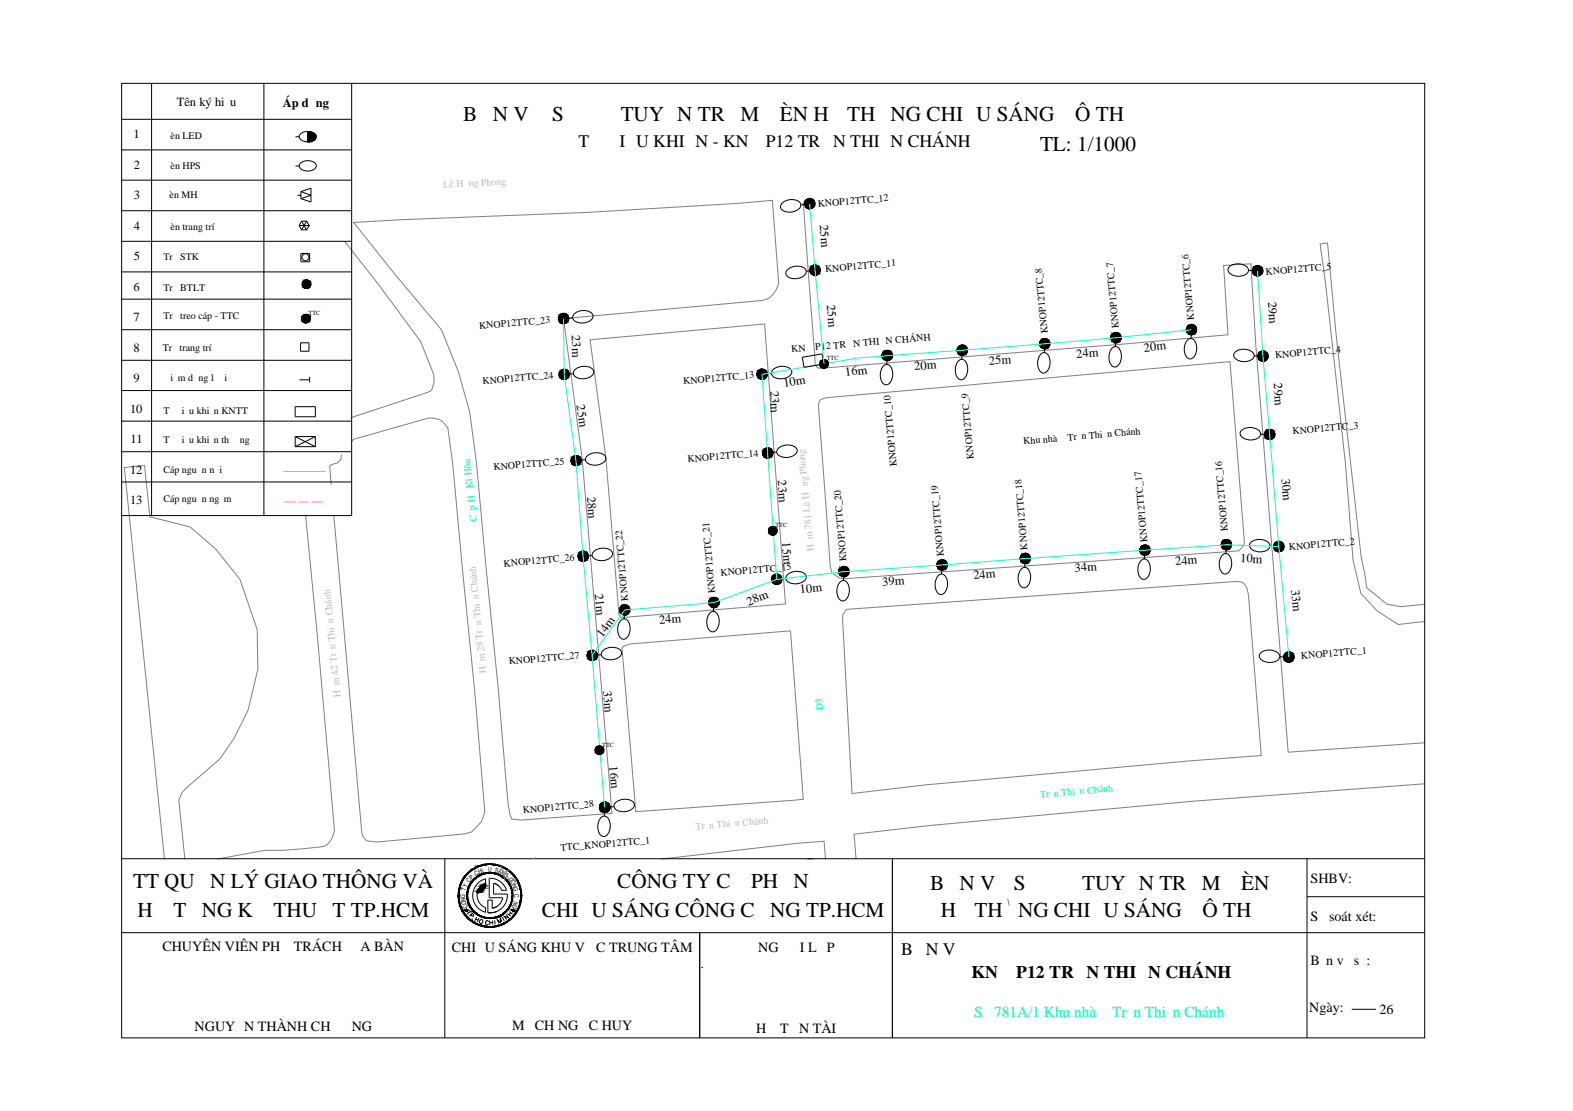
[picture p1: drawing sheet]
<svg xmlns="http://www.w3.org/2000/svg" width="297mm" height="210mm" viewBox="0 0 297 210" stroke-linecap="round" stroke-linejoin="round" font-family="sans-serif">
<defs><g id="words">
<g font-size="4">
<text x="87.5" y="22.9">BẢN VẼ SƠ ĐỒ TUYẾN TRẠM ĐÈN HỆ THỐNG CHIẾU SÁNG ĐÔ THỊ</text>
<text x="196.4" y="28.6">TL: 1/1000</text>
<text x="25.1" y="167.8">TT QUẢN LÝ GIAO THÔNG VÀ</text>
<text x="116.6" y="167.8">CÔNG TY CỔ PHẦN</text>
<text x="26" y="173.2">HẠ TẦNG KỸ THUẬT TP.HCM</text>
<text x="102.3" y="173.2">CHIẾU SÁNG CÔNG CỘNG TP.HCM</text>
<text x="175.6" y="168.1">BẢN VẼ SƠ ĐỒ TUYẾN TRẠM ĐÈN</text>
<text x="177.7" y="173.3">HỆ THỐNG CHIẾU SÁNG ĐÔ THỊ</text>
<text x="93.8" y="175">N</text>
</g>
<g font-size="3.5">
<text x="87.1" y="173.9">T</text>
<text x="88.5" y="175.3">H</text>
<text x="89.3" y="175.7">O</text>
<text x="90.3" y="176">C</text>
<text x="94.5" y="174.3">H</text>
</g>
<g font-size="3.3">
<text x="109.3" y="27.7">TỦ ĐIỀU KHIỂN - KNỞ P12 TRẦN THIỆN CHÁNH</text>
<text x="170.2" y="180.4">BẢN VẼ</text>
<text x="183.4" y="184.8">KNỞ P12 TRẦN THIỆN CHÁNH</text>
</g>
<text font-size="2.9" fill="#0f0" x="183.9" y="192.2">Số 781A/1 Khu nhà ở Trần Thiện Chánh</text>
<g font-size="2.7">
<text x="247.5" y="166.8">SHBV:</text>
<text x="247.5" y="174">Số soát xét:</text>
<text x="30.7" y="179.6">CHUYÊN VIÊN PHỤ TRÁCH ĐỊA BÀN</text>
<text x="85.3" y="179.9">CHIẾU SÁNG KHU VỰC TRUNG TÂM</text>
<text x="143.2" y="179.9">NGƯỜI LẬP</text>
<text x="247.5" y="182.4">Bản vẽ số:</text>
<text x="247.2" y="191.1">Ngày:</text>
<text x="260.5" y="191.6">26</text>
<text x="36.8" y="194.9">NGUYỄN THÀNH CHƯƠNG</text>
<text x="96.7" y="194.6">MẠCH NGỌC HUY</text>
<text x="142.8" y="195.1">HỒ TẤN TÀI</text>
</g>
<g font-size="2.4">
<text x="33.4" y="20.1">Tên ký hiệu</text>
<text x="53.4" y="20.1">Áp dụng</text>
<text x="25.2" y="26.2">1</text>
<text x="25.3" y="31.9">2</text>
<text x="25.3" y="37.7">3</text>
<text x="25.3" y="43.4">4</text>
<text x="154.8" y="42.5" transform="rotate(86 154.8 42.5)">25m</text>
<text x="25.3" y="49.1">5</text>
<text x="25.2" y="54.9">6</text>
<text x="156.1" y="57.7" transform="rotate(85 156.1 57.7)">25m</text>
<text x="239.4" y="57" transform="rotate(87 239.4 57)">29m</text>
<text x="25.2" y="60.7">7</text>
<text x="108" y="63.3" transform="rotate(89 108 63.3)">23m</text>
<text x="25.2" y="66.4">8</text>
<text x="159.7" y="71.1" transform="rotate(-7 159.7 71.1)">16m</text>
<text x="172.7" y="70" transform="rotate(-4 172.7 70)">20m</text>
<text x="186.8" y="68.9" transform="rotate(-4 186.8 68.9)">25m</text>
<text x="203.3" y="67.6" transform="rotate(-4 203.3 67.6)">24m</text>
<text x="216.1" y="66.4" transform="rotate(-6 216.1 66.4)">20m</text>
<text x="24.6" y="78">10</text>
<text x="25.2" y="72.2">9</text>
<text x="108.9" y="76.6" transform="rotate(81 108.9 76.6)">25m</text>
<text x="145.5" y="73.9" transform="rotate(89 145.5 73.9)">23m</text>
<text x="148.1" y="73.2" transform="rotate(-10 148.1 73.2)">10m</text>
<text x="240.5" y="72.5" transform="rotate(86 240.5 72.5)">29m</text>
<text x="24.6" y="83.7">11</text>
<text x="24.6" y="89.5">12</text>
<text x="24.6" y="95.2">13</text>
<text x="110.9" y="93.9" transform="rotate(86 110.9 93.9)">28m</text>
<text x="146.9" y="90.7" transform="rotate(86 146.9 90.7)">23m</text>
<text x="242" y="90.4" transform="rotate(85 242 90.4)">30m</text>
<text x="147.7" y="102.5" transform="rotate(86 147.7 102.5)">15m</text>
<text x="222" y="106.7" transform="rotate(-4 222 106.7)">24m</text>
<text x="234.2" y="106.2" transform="rotate(3 234.2 106.2)">10m</text>
<text x="112.3" y="112.2" transform="rotate(85 112.3 112.2)">21m</text>
<text x="151.1" y="112.1" transform="rotate(-6 151.1 112.1)">10m</text>
<text x="166.7" y="110.7" transform="rotate(-4 166.7 110.7)">39m</text>
<text x="183.9" y="109.5" transform="rotate(-5 183.9 109.5)">24m</text>
<text x="203" y="108" transform="rotate(-3 203 108)">34m</text>
<text x="243.8" y="111.4" transform="rotate(85 243.8 111.4)">33m</text>
<text x="124.5" y="117.9" transform="rotate(-4 124.5 117.9)">24m</text>
<text x="141.3" y="114.4" transform="rotate(-20 141.3 114.4)">28m</text>
<text x="113.8" y="120.6" transform="rotate(-54 113.8 120.6)">14m</text>
<text x="113.9" y="130.6" transform="rotate(86 113.9 130.6)">33m</text>
<text x="115" y="144.8" transform="rotate(85 115 144.8)">16m</text>
</g>
<g font-size="1.9">
<text x="30.8" y="26.2">Đèn LED</text>
<text x="30.8" y="31.9">Đèn HPS</text>
<text x="30.7" y="37.5">Đèn MH</text>
<text x="154.5" y="39.1" transform="rotate(-5 154.5 39.1)">KNOP12TTC_12</text>
<text x="30.8" y="43.4">Đèn trang trí</text>
<text x="30.8" y="49.1">Trụ STK</text>
<text x="155.9" y="51.4" transform="rotate(-5 155.9 51.4)">KNOP12TTC_11</text>
<text x="239.1" y="51.9" transform="rotate(-5 239.1 51.9)">KNOP12TTC_5</text>
<text x="30.8" y="55">Trụ BTLT</text>
<text x="30.8" y="60.3">Trụ treo cáp - TTC</text>
<text x="90.5" y="62.2" transform="rotate(-5 90.5 62.2)">KNOP12TTC_23</text>
<text x="197.9" y="63" transform="rotate(-95 197.9 63)">KNOP12TTC_8</text>
<text x="211.3" y="62" transform="rotate(-95 211.3 62)">KNOP12TTC_7</text>
<text x="225.5" y="60.4" transform="rotate(-95 225.5 60.4)">KNOP12TTC_6</text>
<text x="30.7" y="66.2">Trụ trang trí</text>
<text x="30.8" y="71.9">Điểm dừng lưới</text>
<text x="149.5" y="66.5" transform="rotate(-5 149.5 66.5)">KNỞ P12 TRẦN THIỆN CHÁNH</text>
<text x="240.8" y="67.7" transform="rotate(-5 240.8 67.7)">KNOP12TTC_4</text>
<text x="91.2" y="72.6" transform="rotate(-5 91.2 72.6)">KNOP12TTC_24</text>
<text x="129.1" y="72.6" transform="rotate(-5 129.1 72.6)">KNOP12TTC_13</text>
<text x="30.8" y="78.2">Tủ điều khiển KNTT</text>
<text x="30.8" y="83.6">Tủ điều khiển thường</text>
<text x="193.3" y="83.9" transform="rotate(-5 193.3 83.9)">Khu nhà ở Trần Thiện Chánh</text>
<text x="244.1" y="82" transform="rotate(-5 244.1 82)">KNOP12TTC_3</text>
<text x="30.8" y="89.3">Cáp nguồn nổi</text>
<text x="93.3" y="88.8" transform="rotate(-5 93.3 88.8)">KNOP12TTC_25</text>
<text x="129.9" y="87.3" transform="rotate(-5 129.9 87.3)">KNOP12TTC_14</text>
<text x="169.3" y="88.1" transform="rotate(-95 169.3 88.1)">KNOP12TTC_10</text>
<text x="183.9" y="86.7" transform="rotate(-95 183.9 86.7)">KNOP12TTC_9</text>
<text x="30.8" y="94.9">Cáp nguồn ngầm</text>
<text x="231.9" y="100.4" transform="rotate(-95 231.9 100.4)">KNOP12TTC_16</text>
<text x="95.2" y="107.1" transform="rotate(-5 95.2 107.1)">KNOP12TTC_26</text>
<text x="159.9" y="106" transform="rotate(-95 159.9 106)">KNOP12TTC_20</text>
<text x="178.2" y="105" transform="rotate(-95 178.2 105)">KNOP12TTC_19</text>
<text x="194" y="103.8" transform="rotate(-95 194 103.8)">KNOP12TTC_18</text>
<text x="216.7" y="102.4" transform="rotate(-95 216.7 102.4)">KNOP12TTC_17</text>
<text x="243.4" y="103.9" transform="rotate(-5 243.4 103.9)">KNOP12TTC_2</text>
<text x="118.6" y="113.5" transform="rotate(-95 118.6 113.5)">KNOP12TTC_22</text>
<text x="135.1" y="112.1" transform="rotate(-95 135.1 112.1)">KNOP12TTC_21</text>
<text x="136.1" y="108.8" transform="rotate(-5 136.1 108.8)">KNOP12TTC_15</text>
<text x="96.1" y="125.5" transform="rotate(-5 96.1 125.5)">KNOP12TTC_27</text>
<text x="245.7" y="124.5" transform="rotate(-5 245.7 124.5)">KNOP12TTC_1</text>
<text x="98.8" y="153.7" transform="rotate(-5 98.8 153.7)">KNOP12TTC_28</text>
<text x="105.9" y="160.8" transform="rotate(-5 105.9 160.8)">TTC_KNOP12TTC_1</text>
</g>
<g font-size="1.9" fill="#bababa">
<text x="83.7" y="35.4" transform="rotate(-2 83.7 35.4)">Lê Hồng Phong</text>
<text x="153.7" y="104.1" transform="rotate(-95 153.7 104.1)">Hẻm 781 Lê Hồng Phong</text>
<text x="64.3" y="131.6" transform="rotate(-96 64.3 131.6)">Hẻm 42 Trần Thiện Chánh</text>
<text x="91.8" y="127.1" transform="rotate(-96 91.8 127.1)">Hẻm 28 Trần Thiện Chánh</text>
<text x="131.4" y="156.8" transform="rotate(-5 131.4 156.8)">Trần Thiện Chánh</text>
</g>
<g font-size="1.9" fill="#0f0">
<text x="90" y="98.4" transform="rotate(-96 90 98.4)">Cặp Hồ Kì Hòa</text>
<text x="155.4" y="134.2" transform="rotate(-95 155.4 134.2)">D3</text>
<text x="196.5" y="150.7" transform="rotate(-5 196.5 150.7)">Trần Thiện Chánh</text>
</g>
<g font-size="1.3">
<text x="88.1" y="167.8" transform="rotate(-68 88.1 167.8)">Y</text>
<text x="88.6" y="166.8" transform="rotate(-53 88.6 166.8)">C</text>
<text x="89.1" y="166.2" transform="rotate(-45 89.1 166.2)">P</text>
<text x="89.9" y="165.5" transform="rotate(-31 89.9 165.5)">C</text>
<text x="90.5" y="165.2" transform="rotate(-22 90.5 165.2)">H</text>
<text x="91.2" y="164.8" transform="rotate(-27 91.2 164.8)">I</text>
<text x="92.2" y="164.7">U</text>
<text x="93.4" y="164.8" transform="rotate(17 93.4 164.8)">S</text>
<text x="94" y="164.9" transform="rotate(24 94 164.9)">Á</text>
<text x="94.5" y="165.2" transform="rotate(29 94.5 165.2)">N</text>
<text x="95" y="165.5" transform="rotate(38 95 165.5)">G</text>
<text x="95.9" y="166.2" transform="rotate(49 95.9 166.2)">C</text>
<text x="96.3" y="166.7" transform="rotate(59 96.3 166.7)">Ô</text>
<text x="96.6" y="167.3" transform="rotate(68 96.6 167.3)">N</text>
<text x="96.8" y="167.8" transform="rotate(75 96.8 167.8)">G</text>
<text x="87.9" y="169.6" transform="rotate(-90 87.9 169.6)">G</text>
<text x="88" y="170.2" transform="rotate(-101 88 170.2)">N</text>
<text x="88" y="168.4" transform="rotate(-77 88 168.4)">T</text>
<text x="88.1" y="170.8" transform="rotate(-105 88.1 170.8)">Ô</text>
<text x="88.4" y="171.3" transform="rotate(-117 88.4 171.3)">C</text>
<text x="96.9" y="170.8" transform="rotate(117 96.9 170.8)">G</text>
<text x="97" y="170.2" transform="rotate(107 97 170.2)">N</text>
<text x="97.1" y="169" transform="rotate(90 97.1 169)">C</text>
</g>
<g font-size="1.2">
<text x="58.3" y="59.6">TTC</text>
<text x="156.1" y="68.1">TTC</text>
<text x="146.4" y="99.6">TTC</text>
<text x="113.7" y="141.1">TTC</text>
</g>
</g></defs>
<g fill="none" stroke="#808080" stroke-width=".19">
<path d="M151.7 38.2l2.2 30.7 .5 .6 .4 .1 57.9-4.6 19.2-1.8-.8-13 5.1-.4 1 15.6 6.1 76.7 25.7-1.8M65.1 45.6l6.5 8.2 7.8 10.7 2.5 6.2a4 4 0 0 1-.6 3.2l-14.9 5M66.8 42l8.5-.5 35.6-1.4 28.6-1.7 6.3-.6 1.3 15.7-.6 1.3a3.2 3.2 0 0 1-2.6 2l-37.5 3.4 3.6 26.7 5.6 66.8-17.2 1.2-1.8-.2-.3-.7-.3-1.8-1.9-22-2.4-23.4-1.7-19.4-1.3-9.5-2.2-7.7-3.1-7.9-9-10.7zM111.4 64.2l33-3 3.9 52.9-29.8 2.5h-1.2l-.3-.1-2.6-30zM154.8 75.6l1.5-.5 76-6.8 2.7 34.3-.4 .8-.7 .7-74.5 5.2-.9-.1-1.4-1.1-.3-1.1-2.3-30.4zM57.7 97.4l2.2 22.7 3.3 36.9-.4 1.2-.5 .8-.7 .7-.6 .3-7.6 .7h-3.4l-9 1.6M64.5 85.9l-.1 .9-.7 .6-1.2 .4-.2 .2 .2 3.6M66.4 83.4l.4-.4 14.1-4a3.4 3.4 0 0 1 3.7 1.8l.9 7.1 4.1 42.7 2 22.8-.7 1.9-1.8 1.9-1.3 .3-16.4 1.6-2.2-.3-.6-.7-.3-.8-5.3-59.9M159.9 115.1l73.6-5.2 1.3 .2 .6 .9 .4 1.5 2.4 30.2-13.7 1.1-49.6 4.5-14 1.6-1.8-32.8v-.8zM269 114.2l-4.5 .4-2.6-.4-3.9-3.2-.1-1.8-.9-4-4.7-41.7-1.6-17.6-1.4 .2 1 7.4 3.7 33.9 1.5 18.5 1.5 6.2 3.1 3.3 3.9 2.6 5-.6M117.5 122.4l.3-.4 1.2-.3 30.3-2.5 2.4 31.8-31.6 2.4zM269 148.1l-43.8 3.3-49.5 4.6-14.4 1.6 .4 4.7"/>
<path d="M31 162.3l-7.5-74 3.8-.4 1 9.8 7.6 1.9 4.9 4.2 4.5 5.7 3.3 9.4 .1 7.5-1.9 7.8-2.6 5.3-2.7 3.9-6.3 5.4-.9 1-.5 1.3 1.1 11.2M94.6 163.6l.8 3M96.1 164.4l-.6 .3 .8 1.8 1.2-.6M101.1 162.1l-.6 .1M114 173l-.5 .2M124.9 162.3l25.7-3 5-.4 .3 3.4M190.3 169.8l.3 1.3"/>
</g>
<!-- layer: 0 -->
<g fill="none" stroke="#000" stroke-width=".19">
<path d="M23 15.7h246v180.4h-246zM28.6 15.8v81.6M49.8 15.8v81.6M66.4 15.8v81.6h-43.4M23 22.5h43.4M23 28.3h43.4M23 34h43.4M23 39.8h43.4M55.8 25.8h.7M55.8 31.4h.7M56.2 36.9h.6M56.8 25.2a2.19 2.19 0 0 1 2.9 .3 .94 .94 0 0 1-1.1 1.2 1.65 1.65 0 0 1-2.1-.9z"/>
<path d="M56.8 30.8a2.19 2.19 0 0 1 2.9 .2 .94 .94 0 0 1-1.1 1.3 1.65 1.65 0 0 1-2.1-1zM56.8 36.2v1.3M56.8 36.2l1.9-.6v2.6l-1.9-.7M56.8 36.2l1.9 .7-1.9 .6M58.1 24.9v1.9M147.7 38.4a2.62 2.62 0 0 1 3.4-.1 .97 .97 0 0 1-.5 1.4 2.54 2.54 0 0 1-3.1-.2l-.1-.4zM151.9 38.6l-.7 .1M23 45.6h43.4M23 51.4h43.4M23 56.5h43.4M56.8 47.9h1.7v1.6h-1.7zM56.9 41.8h1l.5 .8-.5 .8h-1l-.4-.8z"/>
<path d="M108.4 59.3a2.62 2.62 0 0 1 3.5 0 .97 .97 0 0 1-.6 1.4 2.54 2.54 0 0 1-3-.3l-.2-.4zM148.7 51a2.62 2.62 0 0 1 3.4-.1 .97 .97 0 0 1-.5 1.4 2.54 2.54 0 0 1-3.1-.2l-.1-.4zM153 51.2h-.8M232.3 50.3a2.62 2.62 0 0 1 3.4 .4 .97 .97 0 0 1-.8 1.3 2.54 2.54 0 0 1-2.9-.7l-.1-.3zM235.8 51.1h.7M23 62.3h43.4M23 68.1h43.4M23 73.8h43.4M23 79.6h43.4M55.7 76.8h3.8v1.9h-3.8zM56.8 64.8h1.5v1.6h-1.5zM108.1 60.1h-.7"/>
<path d="M108.3 70.6l-.8 .1M108.6 69.8a2.62 2.62 0 0 1 3.4 .1 .97 .97 0 0 1-.6 1.3 2.54 2.54 0 0 1-3-.3l-.1-.3zM145.6 70.5l-.8 .1M146 69.8a2.62 2.62 0 0 1 3.4 .1 .97 .97 0 0 1-.6 1.3 2.54 2.54 0 0 1-3-.3l-.1-.3zM151.5 67.5l3.7-.6 .4 1.9-3.8 .6zM166.8 69.2a.91 .91 0 0 1 1-.3 .91 .91 0 0 1 .6 .8 2.54 2.54 0 0 1-.7 2.9 .97 .97 0 0 1-1.3-.7 2.87 2.87 0 0 1 .4-2.7zM167.5 68.1l-.1 .8M180.9 68.2a.91 .91 0 0 1 1-.3 .91 .91 0 0 1 .7 .8 2.54 2.54 0 0 1-.8 3 .97 .97 0 0 1-1.2-.8 2.87 2.87 0 0 1 .3-2.7zM181.7 67.1l-.1 .8M196.5 67a.91 .91 0 0 1 1-.3 .91 .91 0 0 1 .6 .8 2.54 2.54 0 0 1-.7 2.9 .97 .97 0 0 1-1.3-.8 2.87 2.87 0 0 1 .4-2.6zM197.2 65.9v.8M210 65.8a.91 .91 0 0 1 .9-.3 .91 .91 0 0 1 .7 .8 2.54 2.54 0 0 1-.7 3 .97 .97 0 0 1-1.3-.8 2.87 2.87 0 0 1 .4-2.7z"/>
<path d="M210.7 64.8l-.1 .7M224.2 64.3a.91 .91 0 0 1 1-.3 .91 .91 0 0 1 .6 .8 2.54 2.54 0 0 1-.7 2.9 .97 .97 0 0 1-1.3-.7 2.87 2.87 0 0 1 .4-2.7zM225 63.2l-.1 .8M233.4 66.4a2.62 2.62 0 0 1 3.4 .4 .97 .97 0 0 1-.8 1.3 2.54 2.54 0 0 1-2.9-.6l-.1-.4zM236.8 67.2h.7M23 85.3h43.4M23 91.1h43.4M55.7 82.5v1.9M55.7 82.5h3.8M55.7 84.4h3.8M55.7 82.5l3.8 1.9M59.5 82.5v1.9"/>
<path d="M59.5 82.5l-3.8 1.9M110.5 86.9h-.8M110.9 86.2a2.62 2.62 0 0 1 3.4 0 .97 .97 0 0 1-.6 1.4 2.54 2.54 0 0 1-3-.4l-.2-.3zM146.7 85.4l-.8 .1M147 84.7a2.62 2.62 0 0 1 3.4 0 .97 .97 0 0 1-.6 1.4 2.54 2.54 0 0 1-3-.3l-.1-.4zM234.6 81.2a2.62 2.62 0 0 1 3.4 .4 .97 .97 0 0 1-.8 1.3 2.54 2.54 0 0 1-2.9-.6l-.1-.4zM238 82h.8M111.8 105h-.8M112.1 104.2a2.62 2.62 0 0 1 3.4 0 .97 .97 0 0 1-.5 1.4 2.54 2.54 0 0 1-3.1-.3l-.1-.4zM117.2 117.2a.91 .91 0 0 1 1-.3 .91 .91 0 0 1 .6 .8 2.54 2.54 0 0 1-.7 3 .97 .97 0 0 1-1.3-.8 2.87 2.87 0 0 1 .4-2.7zM117.9 116.2l-.1 .8M134 115.8a.91 .91 0 0 1 1-.3 .91 .91 0 0 1 .6 .8 2.54 2.54 0 0 1-.7 3 .97 .97 0 0 1-1.3-.8 2.87 2.87 0 0 1 .4-2.7z"/>
<path d="M134.7 114.8v.8M148.4 109.3h-.8M148.7 108.6a2.62 2.62 0 0 1 3.4 0 .97 .97 0 0 1-.6 1.4 2.54 2.54 0 0 1-3-.3l-.1-.4zM158.6 110a.91 .91 0 0 1 1-.3 .91 .91 0 0 1 .6 .8 2.54 2.54 0 0 1-.7 3 .97 .97 0 0 1-1.3-.8 2.87 2.87 0 0 1 .4-2.7zM159.3 109l-.1 .7M177.1 108.8a.91 .91 0 0 1 1-.3 .91 .91 0 0 1 .7 .8 2.54 2.54 0 0 1-.8 2.9 .97 .97 0 0 1-1.2-.7 2.87 2.87 0 0 1 .3-2.7zM177.8 107.7v.8M192.8 107.5a.91 .91 0 0 1 1-.3 .91 .91 0 0 1 .6 .8 2.54 2.54 0 0 1-.7 3 .97 .97 0 0 1-1.3-.8 2.87 2.87 0 0 1 .4-2.7zM193.5 106.5v.8M215.4 105.9a.91 .91 0 0 1 1-.3 .91 .91 0 0 1 .6 .8 2.54 2.54 0 0 1-.7 3 .97 .97 0 0 1-1.3-.8 2.87 2.87 0 0 1 .4-2.7zM216.1 104.9v.8M230.8 104.9a.91 .91 0 0 1 1-.3 .91 .91 0 0 1 .6 .8 2.54 2.54 0 0 1-.7 3 .97 .97 0 0 1-1.3-.8 2.87 2.87 0 0 1 .4-2.7z"/>
<path d="M231.5 103.9v.7M236.4 102.3a2.62 2.62 0 0 1 3.3 .5 .97 .97 0 0 1-.7 1.3 2.54 2.54 0 0 1-3-.7v-.4zM239.8 103.2l.7 .1M113.5 123.7l-.7 .1M113.8 122.9a2.62 2.62 0 0 1 3.5 0 .97 .97 0 0 1-.6 1.4 2.54 2.54 0 0 1-3-.3l-.2-.4zM238.2 123.2a2.62 2.62 0 0 1 3.4 .5 .97 .97 0 0 1-.8 1.3 2.54 2.54 0 0 1-2.9-.7l-.1-.4zM241.7 124.1h.7M113.4 154.5a.91 .91 0 0 1 1-.3 .91 .91 0 0 1 .7 .8 2.54 2.54 0 0 1-.8 3 .97 .97 0 0 1-1.2-.8 2.87 2.87 0 0 1 .3-2.7zM114.2 153.5l-.1 .7M115.9 152.4l-.7 .1M116.3 151.6a2.62 2.62 0 0 1 3.4 .1 .97 .97 0 0 1-.6 1.3 2.54 2.54 0 0 1-3-.3l-.2-.4zM152.4 162.2h.8"/>
<path d="M153.2 162.2h.1M168.5 162.6v33.5M132.5 182.8h.1"/>
<circle cx="152.9" cy="38.4" r=".98"/>
<circle cx="57.7" cy="48.6" r=".67"/>
<circle cx="57.9" cy="53.7" r=".79"/>
<circle cx="153.9" cy="51" r=".98"/>
<circle cx="237.5" cy="51.1" r=".98"/>
<circle cx="106.4" cy="60.2" r=".98"/>
<circle cx="106.6" cy="70.7" r=".98"/>
<circle cx="143.9" cy="70.7" r=".98"/>
<circle cx="167.6" cy="67.2" r=".98"/>
<circle cx="181.8" cy="66.1" r=".98"/>
<circle cx="197.3" cy="64.9" r=".98"/>
<circle cx="210.8" cy="63.8" r=".98"/>
<circle cx="225" cy="62.3" r=".98"/>
<circle cx="238.5" cy="67.3" r=".98"/>
<circle cx="108.8" cy="87" r=".98"/>
<circle cx="145" cy="85.6" r=".98"/>
<circle cx="239.8" cy="82.1" r=".98"/>
<circle cx="110.1" cy="105.1" r=".98"/>
<circle cx="118" cy="115.2" r=".98"/>
<circle cx="134.8" cy="113.8" r=".98"/>
<circle cx="146.7" cy="109.4" r=".98"/>
<circle cx="159.4" cy="108" r=".98"/>
<circle cx="177.9" cy="106.7" r=".98"/>
<circle cx="193.6" cy="105.5" r=".98"/>
<circle cx="216.2" cy="103.9" r=".98"/>
<circle cx="231.6" cy="102.9" r=".98"/>
<circle cx="241.5" cy="103.2" r=".98"/>
<circle cx="111.8" cy="123.8" r=".98"/>
<circle cx="243.4" cy="124.1" r=".98"/>
<circle cx="114.2" cy="152.5" r=".98"/>
</g>
<!-- layer: SLANNO-NOTE -->
<g fill="none" stroke="#000" stroke-width=".19">
<path d="M86.5 169.2h.1M86.7 169.2h.1M91.7 166.1v.8M91.7 166a3.3 3.3 0 0 0-2.4 3.2 3.3 3.3 0 0 0 2.4 3.2M91.7 166.9a2.44 2.44 0 0 0-1.6 2.3 2.44 2.44 0 0 0 1.6 2.3M91.7 166.8a1.62 1.62 0 0 1-1.6 1.9M92.4 165.9v3.7h2.5a2.44 2.44 0 0 1-1.9 2M92.4 165.9a3.3 3.3 0 0 1 3.3 2.3M92.9 171.6v-1.5h-.8v2.4M93.2 166.9v2h2.5M94.1 167.4l-.8-.5 .7 .3 .8 1M94.7 168.2h.9"/>
<path d="M95.8 168.9a3.3 3.3 0 0 1-3.7 3.5M98.3 169.2h.1M98.5 169.2h.1M255.3 190.7h4.5"/>
<circle cx="92.5" cy="169.2" r="5.9"/>
<circle cx="92.5" cy="169.2" r="4.4"/>
<circle cx="92.5" cy="169.2" r="4.2"/>
<circle cx="92.5" cy="169.2" r="6"/>
</g>
<g fill="#000" stroke="#000" stroke-width=".19">
<path d="M90.1 168.6h.6zM91.3 163.3h1.2zM91.3 167.1l.4-.2v.2zM91.6 164.9l.9-.1zM92.5 164.8l.8 .1zM92.5 163.2l1.1 .1h-1.1z"/>
<path d="M86.5 169.2l.2 1v-1zM86.5 169.2l.2 1h-.1z"/>
<path d="M86.6 168.2l.1 1v-1zM86.6 168.2l.1 1h-.2z"/>
<path d="M86.6 168l.1 .2 .1-.2zM86.6 168l.1 .2h-.1z"/>
<path d="M86.9 167.2l-.1 .8 .2-.8zM86.9 167.2l-.1 .8h-.2z"/>
<path d="M87 166.9v.3l.1-.3zM87 166.9v.3h-.1z"/>
<path d="M87.3 166.2l-.2 .7 .3-.7zM87.3 166.2l-.2 .7h-.1z"/>
<path d="M87.5 165.9l-.1 .3 .3-.3zM87.5 165.9l-.1 .3h-.1z"/>
<path d="M87.9 165.4l-.2 .5 .3-.5zM87.9 165.4l-.2 .5h-.2z"/>
<path d="M88.1 169.2l.2 .7v-.7zM88.1 169.2l.2 .7h-.1z"/>
<path d="M88.2 168.5l.1 .7v-.7zM88.2 168.5l.1 .7h-.2z"/>
<path d="M88.3 168.3v.2l.1-.2zM88.3 168.3v.2h-.1z"/>
<path d="M88.3 165l-.3 .4 .4-.4zM88.3 165l-.3 .4h-.1z"/>
<path d="M88.4 167.8v.5l.1-.5zM88.4 167.8v.5h-.1z"/>
<path d="M88.4 167.5l.1 .3 .1-.3zM88.4 167.5l.1 .3h-.1z"/>
<path d="M88.6 164.7l-.2 .3 .3-.3zM88.3 165l.3-.3-.2 .3z"/>
<path d="M88.7 167.1l-.1 .4 .2-.4zM88.7 167.1l-.1 .4h-.2z"/>
<path d="M88.9 166.8l-.1 .3 .3-.3zM88.9 166.8l-.1 .3h-.1z"/>
<path d="M89.1 166.5v.3l.2-.3zM89.1 166.5v.3h-.2z"/>
<path d="M89.1 164.2l-.4 .5 .8-.5zM88.6 164.7l.5-.5z"/>
<path d="M89.3 164.1h.3zM89.1 164.2h.4z"/>
<path d="M89.4 166.1l-.1 .4 .3-.4zM89.4 166.1l-.1 .4h-.2z"/>
<path d="M89.6 166v.1l.2-.1zM89.4 166.1l.2-.1v.1z"/>
<path d="M90.1 168.6l.3 .1zM90.1 168.7h.3z"/>
<path d="M90.1 165.6l-.3 .4 .5-.4zM89.6 166l.5-.4-.3 .4z"/>
<path d="M90.2 165.5h.2zM90.2 165.5l.1 .1z"/>
<path d="M89.6 164.1l.9-.4h-.3zM89.3 164.1l.9-.4-.6 .4z"/>
<path d="M90.2 163.6h.4zM90.2 163.6l.3 .1z"/>
<path d="M90.2 168.5l.5 .1 .2-.1zM90.2 168.5l.5 .1h-.6z"/>
<path d="M90.7 165.2l-.3 .3 .6-.3zM90.2 165.5l.5-.3-.3 .3z"/>
<path d="M90.2 168.3h.9zM90.2 168.3h1z"/>
<path d="M90.2 168.3l.7 .2 .2-.2zM90.2 168.3l.7 .2h-.7z"/>
<path d="M90.9 165.2h.3zM90.7 165.2h.3z"/>
<path d="M90.3 168l.9 .3 .2-.3zM90.3 168l.9 .3h-1z"/>
<path d="M90.4 167.9l1 .1v-.1zM90.4 167.9l1 .1h-1.1z"/>
<path d="M90.6 163.6l.9-.2h-.5zM90.2 163.6l.8-.2z"/>
<path d="M90.5 167.8l.9 .1 .2-.1zM90.5 167.8l.9 .1h-1z"/>
<path d="M90.7 167.5l.9 .1zM90.7 167.5l.9 .1z"/>
<path d="M90.7 167.6l.9 .2v-.2zM90.7 167.6l.9 .2h-1.1z"/>
<path d="M91.3 167.1l.4 .1v-.1zM91.1 167.2l.2-.1 .4 .1z"/>
<path d="M91.1 167.2l.6 .1v-.1zM90.9 167.3l.2-.1 .6 .1z"/>
<path d="M90.9 167.3l.7 .2 .1-.2zM90.7 167.5l.2-.2 .7 .2z"/>
<path d="M91.3 165l-.1 .2 .5-.2zM90.9 165.2l.4-.2-.1 .2z"/>
<path d="M91.6 164.9l.9 .1zM91.5 165h1z"/>
<path d="M91.5 165h1zM91.3 165h.4z"/>
<path d="M91.3 163.3l1.2-.1v.1zM91.2 163.3h1.3z"/>
<path d="M91.2 163.3l.3 .1 1-.1zM91 163.4l.2-.1 .3 .1z"/>
<path d="M92.5 164.9l1 .1zM92.5 164.9l1 .1z"/>
<path d="M92.5 165h1.2zM92.5 165h1.2z"/>
<path d="M93.2 165l1 .2zM93.2 165l1 .2z"/>
<path d="M92.5 163.3h1.2zM92.5 163.3h1.2z"/>
<path d="M92.5 163.3l1.5 .1-.3-.1zM92.5 163.3l1.5 .1z"/>
<path d="M93.5 163.4l1.3 .2zM93.5 163.4l1.3 .2z"/>
<path d="M93.7 165.2h.6zM93.7 165.2h.6z"/>
<path d="M93.9 165.2l1 .3-.6-.3zM93.9 165.2l1 .3z"/>
<path d="M94.4 163.6l.5 .1zM94.4 163.6l.5 .1z"/>
<path d="M94.6 165.5l.3 .1zM94.6 165.5l.3 .1z"/>
<path d="M94.5 163.7l1.1 .4-.7-.4zM94.5 163.7l1.1 .4z"/>
<path d="M94.7 165.6l.7 .4-.5-.4zM94.7 165.6l.7 .4z"/>
<path d="M95.2 166l.4 .1zM95.2 166l.4 .1z"/>
<path d="M95.4 166.1l.5 .4-.3-.4zM95.4 166.1l.5 .4z"/>
<path d="M95.4 164.1l.4 .1zM95.4 164.1l.4 .1z"/>
<path d="M95.6 164.2l.8 .5-.6-.5zM95.6 164.2l.8 .5h-.1z"/>
<path d="M95.7 166.5l.4 .3zM95.7 166.5l.4 .3h-.2z"/>
<path d="M95.9 166.8l.4 .3-.2-.3zM95.9 166.8l.4 .3z"/>
<path d="M96.1 167.1l.4 .4-.2-.4zM96.1 167.1l.4 .4h-.1z"/>
<path d="M96.3 164.7l.4 .3-.3-.3zM96.3 164.7l.4 .3h-.2z"/>
<path d="M96.4 167.5l.2 .3-.1-.3zM96.4 167.5l.2 .3h-.2z"/>
<path d="M96.4 167.8l.4 .5-.2-.5zM96.4 167.8l.4 .5h-.2z"/>
<path d="M96.5 165l.6 .4-.4-.4zM96.5 165l.6 .4h-.1z"/>
<path d="M96.6 168.3l.2 .2zM96.6 168.3l.2 .2z"/>
<path d="M96.6 168.5l.2 .7v-.7zM96.6 168.5l.2 .7h-.1z"/>
<path d="M96.6 169.9l.2 .2zM96.6 169.9l.2 .2z"/>
<path d="M96.6 170.1v.5l.2-.5zM96.6 170.1v.5h-.2z"/>
<path d="M96.7 169.2l.1 .7v-.7zM96.7 169.2l.1 .7h-.2z"/>
<path d="M97 165.4l.5 .5-.4-.5zM97 165.4l.5 .5h-.2z"/>
<path d="M97.3 165.9l.4 .3-.2-.3zM97.3 165.9l.4 .3z"/>
<path d="M97.6 166.2l.4 .7-.3-.7zM97.6 166.2l.4 .7h-.2z"/>
<path d="M97.8 166.9l.3 .3-.1-.3zM97.8 166.9l.3 .3h-.1z"/>
<path d="M98 167.2l.3 .8-.2-.8zM98 167.2l.3 .8h-.1z"/>
<path d="M98.2 168l.2 .2zM98.2 168l.2 .2z"/>
<path d="M98.3 168.2l.2 1-.1-1zM98.3 168.2l.2 1h-.2z"/>
<path d="M98.3 169.2l.1 1 .1-1zM98.3 169.2l.1 1h-.2z"/>
</g>
<!-- layer: SLANNO-TTLB -->
<path d="M23 176.2h246M84 162.2v33.9M132.1 176.2v19.9M168.5 162.2v33.9M246.8 162.2v33.9M246.8 169.4h22.2" fill="none" stroke="#000" stroke-width=".19"/>
<!-- layer: BORDER -->
<path d="M23 162.2h246" fill="none" stroke="#000" stroke-width=".19"/>
<!-- layer: CABLENOI -->
<path d="M152.9 38.5l1 12.6 1.7 17.7M237.5 51.2l1 16.1 3 36 1.9 20.8M106.4 60.2l.1 10.5 2.3 16.4 1.3 18 1.7 18.7 2.4 28.7M225 62.3a1540.3 1540.3 0 0 1-63 5.3l-18.1 3.1 2.8 38.8-11.9 4.4-16.8 1.4-6.2 8.5M53.5 89.1h8M241.5 103.3l-9.9-.4-72.2 5.1-12.7 1.5" fill="none" stroke="#0ff" stroke-width=".19"/>
<!-- layer: 02. CABLENGAM -->
<path d="M53.8 94.8h2M56.6 94.8h1.6M59 94.8h1.9" fill="none" stroke="#f0f" stroke-width=".19"/>
<!-- layer: CHIALUOI -->
<path d="M56.6 71.8h1.9M58.5 71.2v1.1" fill="none" stroke="#000" stroke-width=".19"/>
<!-- layer: TTC -->
<g fill="none" stroke="#000" stroke-width=".19">
<path d="M56.5 42.6h1.9M56.9 41.8l1 1.6M57.9 41.8l-1 1.6"/>
<circle cx="57.8" cy="60.2" r=".79"/>
<circle cx="155.7" cy="68.7" r=".79"/>
<circle cx="145.9" cy="100.2" r=".79"/>
<circle cx="113.2" cy="141.7" r=".79"/>
</g>
<!-- layer: 0 -->
<g fill="#000" stroke="#000" stroke-width=".19">
<path d="M58.1 24.9h.2zM58.1 26.7h.6z"/>
<path d="M58.1 24.9l.6 .1zM58.1 24.9l.6 .1z"/>
<path d="M58.1 26.8h.2zM58.1 26.7l.2 .1z"/>
<path d="M58.1 25h.8zM58.1 25h.8z"/>
<path d="M58.1 25l1.1 .1-.3-.1zM58.1 25l1.1 .1h-1.1z"/>
<path d="M58.1 26.7h.8zM58.1 26.7h.6z"/>
<path d="M58.1 25.1l1.3 .2-.2-.2zM58.1 25.1l1.3 .2h-1.3z"/>
<path d="M58.1 26.5l.8 .2 .3-.2zM58.1 26.5l.8 .2h-.8z"/>
<path d="M58.1 25.3l1.4 .1-.1-.1zM58.1 25.3l1.4 .1h-1.4z"/>
<path d="M58.1 26.4l1.1 .1 .2-.1zM58.1 26.4l1.1 .1h-1.1z"/>
<path d="M58.1 25.4l1.5 .2-.1-.2zM58.1 25.4l1.5 .2h-1.5z"/>
<path d="M58.1 26.3l1.3 .1 .1-.1zM58.1 26.3l1.3 .1h-1.3z"/>
<path d="M58.1 25.6l1.6 .2-.1-.2zM58.1 25.6l1.6 .2h-1.6z"/>
<path d="M58.1 26.1l1.4 .2 .1-.2zM58.1 26.1l1.4 .2h-1.4z"/>
<path d="M58.1 25.8l1.6 .1v-.1zM58.1 25.8l1.6 .1h-1.6z"/>
<path d="M58.1 25.9l1.5 .2 .1-.2zM58.1 25.9l1.5 .2h-1.5z"/>
<path d="M151.9 38.6v.2l1.9-.3zM151.9 38.6l1.9-.2v.1z"/>
<path d="M151.9 38.4v.2l1.9-.2zM151.9 38.4l1.9-.2v.2z"/>
<path d="M151.9 38.3v.1l1.9-.2zM151.9 38.3l1.8-.3 .1 .2z"/>
<path d="M152 38.1l-.1 .2 1.8-.3zM152 38.1l1.7-.2v.1z"/>
<path d="M152 38.1l1.7-.2-1.6 .1zM152.1 38l1.4-.2 .2 .1z"/>
<path d="M151.9 38.8l.2 .1 1.7-.2zM151.9 38.8l1.9-.3v.2z"/>
<path d="M152.1 38.9v.2l1.7-.2zM152.1 38.9l1.7-.2v.2z"/>
<path d="M152.2 37.8l-.1 .2 1.4-.2zM152.2 37.8l1.1-.1 .2 .1z"/>
<path d="M152.2 37.8l1.1-.1zM152.3 37.7h1z"/>
<path d="M152.1 39.1l.2 .1 1.4-.1zM152.1 39.1l1.7-.2-.1 .2z"/>
<path d="M152.3 37.7l.9-.1h-.7zM152.5 37.6h.7z"/>
<path d="M152.3 39.2h1.2zM152.3 39.2l1.4-.1-.2 .1z"/>
<path d="M152.5 37.6l.5-.1zM152.7 37.6l.3-.1z"/>
<path d="M152.4 39.3l.2 .1 .8-.1zM152.4 39.3l1.1-.1-.1 .1z"/>
<path d="M152.6 39.4h.7zM152.6 39.4l.8-.1z"/>
<path d="M152.8 39.4h.3zM152.8 39.4h.5z"/>
<path d="M57.7 59.4h.3zM57.5 59.4h.5z"/>
<path d="M57.8 52.9l.3 .1zM57.6 53h.5z"/>
<path d="M57.5 59.4l.7 .1zM57.4 59.5h.8z"/>
<path d="M57.6 53h.6zM57.5 53h.7z"/>
<path d="M57.6 54.5h.5zM57.6 54.5h.4z"/>
<path d="M57.4 59.5l.9 .1zM57.3 59.6h1z"/>
<path d="M57.5 53l.8 .1zM57.4 53.1h.9z"/>
<path d="M57.5 54.4h.7zM57.5 54.4l.6 .1z"/>
<path d="M57.3 59.6l1 .1v-.1zM57.3 59.6l1 .1h-1.1z"/>
<path d="M57.4 53.1h1.1zM57.3 53.1h1.2z"/>
<path d="M57.4 54.4h.9zM57.4 54.4h.8z"/>
<path d="M57.2 59.7l1.3 .1zM57.1 59.8h1.4z"/>
<path d="M57.3 53.1l1.2 .2v-.2zM57.3 53.1l1.2 .2h-1.3z"/>
<path d="M57.3 54.2l1 .2 .2-.2zM57.3 54.2l1 .2h-.9z"/>
<path d="M57.1 59.8l1.4 .1v-.1zM57.1 59.8l1.4 .1h-1.5z"/>
<path d="M57.2 53.3l1.4 .1-.1-.1zM57.2 53.3l1.4 .1h-1.5z"/>
<path d="M57.2 54.2h1.3zM57.2 54.2h1.3z"/>
<path d="M57 59.9l1.5 .2v-.2zM57 59.9l1.5 .2h-1.5z"/>
<path d="M57.1 53.4l1.6 .2-.1-.2zM57.1 53.4l1.6 .2h-1.6z"/>
<path d="M57.1 54l1.4 .2 .1-.2zM57.1 54l1.4 .2h-1.3z"/>
<path d="M57.1 53.6l1.6 .1v-.1zM57.1 53.6l1.6 .1h-1.6z"/>
<path d="M57.1 53.7l1.6 .1v-.1zM57.1 53.7l1.6 .1h-1.6z"/>
<path d="M57.1 53.8l1.5 .2 .1-.2zM57.1 53.8l1.5 .2h-1.5z"/>
<path d="M106.2 59.2h.4zM106 59.3l.6-.1z"/>
<path d="M106 59.3h.7zM105.9 59.4l.8-.1z"/>
<path d="M105.9 59.4h1zM105.9 59.4h1l-1.1 .1z"/>
<path d="M105.8 59.5h1.2l-.1-.1zM105.8 59.5h1.2l-1.4 .1z"/>
<path d="M105.6 59.6h1.6l-.2-.1zM105.5 59.8l.1-.2h1.6z"/>
<path d="M105.5 59.8h1.7v-.2zM105.5 59.8h1.7l-1.7 .1z"/>
<path d="M105.5 59.9h1.8l-.1-.1zM105.5 59.9h1.8l-1.8 .2z"/>
<path d="M105.5 60.1h1.9l-.1-.2zM105.5 60.1h1.9l-1.9 .2z"/>
<path d="M153 51.2v.1l1.9-.2zM153 51.2l1.9-.3v.2z"/>
<path d="M153 51v.2l1.9-.3zM153 51l1.8-.3 .1 .2z"/>
<path d="M153 50.8v.2l1.8-.3zM153 50.8l1.7-.2 .1 .1z"/>
<path d="M153 50.7v.1l1.7-.2zM153 50.7l1.6-.3 .1 .2z"/>
<path d="M153 51.3v.2l1.8-.2zM153 51.3l1.9-.2-.1 .2z"/>
<path d="M153.1 50.5l-.1 .2 1.6-.3zM153.1 50.5l1.4-.2 .1 .1z"/>
<path d="M153.1 50.5l1.4-.2-1.3 .1zM153.2 50.4l1.3-.1z"/>
<path d="M153 51.5l.1 .1 1.6-.2zM153 51.5l1.8-.2-.1 .1z"/>
<path d="M153.3 50.2l-.1 .2 1.2-.2zM153.3 50.2h1.1z"/>
<path d="M153.1 51.6l.2 .2 1.4-.2zM153.1 51.6l1.6-.2v.2z"/>
<path d="M153.3 50.2h.9zM153.5 50.2h.7z"/>
<path d="M153.3 51.8l.1 .1 1.1-.1zM153.3 51.8l1.4-.2-.2 .2z"/>
<path d="M153.5 50.2l.5-.1zM153.7 50.1h.3z"/>
<path d="M153.4 51.9l1-.1zM153.4 51.9l1.1-.1z"/>
<path d="M153.6 51.9h.7zM153.6 51.9l.8-.1-.1 .1z"/>
<path d="M153.7 52h.4zM153.7 52l.6-.1z"/>
<path d="M236.5 51.1v.2l1.9 .1zM236.5 51.1l1.9 .1v.2z"/>
<path d="M236.5 50.9v.2l1.9 .1zM236.5 50.9l1.9 .2v.1z"/>
<path d="M236.6 50.8l-.1 .1 1.9 .2zM236.6 50.8l1.8 .1v.2z"/>
<path d="M236.5 51.3l.1 .2 1.8 .1zM236.5 51.3l1.9 .1v.2z"/>
<path d="M236.7 50.6l-.1 .2 1.8 .1zM236.7 50.6l1.6 .1 .1 .2z"/>
<path d="M236.6 51.5l.1 .1 1.5 .1zM236.6 51.5l1.8 .1-.2 .1z"/>
<path d="M236.7 50.6l1.6 .1-1.5-.2zM236.8 50.5h1.4l.1 .2z"/>
<path d="M236.7 51.6v.2h1.5zM236.7 51.6l1.5 .1v.1z"/>
<path d="M236.8 50.5h1.4l-1.3-.1zM236.9 50.4h1.1l.2 .1z"/>
<path d="M236.7 51.8l.1 .1h1.2zM236.7 51.8h1.5l-.2 .1z"/>
<path d="M236.9 50.4h1.1zM237.1 50.3l.9 .1z"/>
<path d="M236.8 51.9l1.1 .2zM236.8 51.9h1.2l-.1 .2z"/>
<path d="M237.1 50.3l.8 .1zM237.2 50.2l.7 .2z"/>
<path d="M237 52l.7 .1zM237 52l.9 .1z"/>
<path d="M237.2 50.2h.5zM237.4 50.2h.3z"/>
<path d="M237.2 52.1h.3zM237.2 52.1h.5z"/>
<path d="M57.5 61h.5zM57.5 61h.3z"/>
<path d="M57.4 60.9h.8zM57.4 60.9l.6 .1z"/>
<path d="M57.3 60.8h1zM57.3 60.8l.9 .1z"/>
<path d="M57.2 60.8h1.1zM57.2 60.8h1.1z"/>
<path d="M57.1 60.6l1.2 .2 .2-.2zM57.1 60.6l1.2 .2h-1.1z"/>
<path d="M57 60.1l1.6 .1-.1-.1zM57 60.1l1.6 .1h-1.7z"/>
<path d="M57 60.3l1.5 .2v-.2zM57 60.3l1.5 .2h-1.5z"/>
<path d="M57 60.5l1.5 .1v-.1zM57 60.5l1.5 .1h-1.4z"/>
<path d="M56.9 60.2l1.6 .1 .1-.1zM56.9 60.2l1.6 .1h-1.5z"/>
<path d="M106.3 69.8h.4zM106.2 69.8h.5z"/>
<path d="M106.2 69.8h.7zM106 69.9l.9-.1z"/>
<path d="M106.2 61.2l.5-.1zM106.2 61.2h.3z"/>
<path d="M106 69.9h1zM105.8 70l.2-.1h1z"/>
<path d="M106.3 71.7l.6-.1zM106.3 71.7h.4z"/>
<path d="M106 61.1l.9-.1zM106 61.1h.7z"/>
<path d="M106.2 71.6h.8zM106.2 71.6h.7z"/>
<path d="M105.8 70h1.4l-.2-.1zM105.8 70h1.4l-1.4 .2z"/>
<path d="M105.9 61h1l.1-.1zM105.9 61h1z"/>
<path d="M105.8 70.2h1.5l-.1-.2zM105.8 70.2h1.5l-1.7 .1z"/>
<path d="M106 71.6h1l.2-.2zM106 71.6h1z"/>
<path d="M105.7 60.9h1.3l.2-.1zM105.7 60.9h1.3l-1.1 .1z"/>
<path d="M105.6 60.8h1.6v-.2zM105.6 60.8h1.6l-1.5 .1z"/>
<path d="M105.6 70.3h1.8l-.1-.1zM105.6 70.3h1.8l-1.8 .2z"/>
<path d="M105.8 71.4h1.4l.1-.1zM105.8 71.4h1.4l-1.2 .2z"/>
<path d="M105.5 60.6h1.7l.1-.1zM105.5 60.6h1.7l-1.6 .2z"/>
<path d="M105.6 70.5h1.8v-.2zM105.6 70.5h1.8l-1.8 .2z"/>
<path d="M105.7 71.3h1.6l.1-.1zM105.7 71.3h1.6l-1.5 .1z"/>
<path d="M105.5 60.3h1.9v-.2zM105.5 60.3h1.9l-1.9 .2z"/>
<path d="M105.5 60.5h1.8l.1-.2zM105.5 60.5h1.8l-1.8 .1z"/>
<path d="M105.6 70.7h1.9l-.1-.2zM105.6 70.7h1.9l-1.9 .1z"/>
<path d="M105.6 71.2h1.8v-.2zM105.6 71.2h1.8l-1.7 .1z"/>
<path d="M105.6 70.8l1.9 .1v-.2zM105.6 70.8l1.9 .1-1.9 .1z"/>
<path d="M105.6 71h1.8l.1-.1zM105.6 71h1.8l-1.8 .2z"/>
<path d="M143.7 69.8h.4zM143.6 69.8h.5z"/>
<path d="M143.6 69.8h.7zM143.6 69.8h.7l-.9 .1z"/>
<path d="M143.4 69.9h1zM143.2 70l1.2-.1z"/>
<path d="M143.7 71.6h.6zM143.7 71.6h.4z"/>
<path d="M143.2 70h1.4l-.2-.1zM143.2 70h1.4l-1.5 .1z"/>
<path d="M143.6 71.6h.8zM143.6 71.6h.7z"/>
<path d="M143.4 71.5l1 .1 .1-.2zM143.4 71.5l1 .1h-.8z"/>
<path d="M143.1 70.1l1.6 .1-.1-.2zM143.1 70.1l1.6 .1-1.6 .1z"/>
<path d="M143.2 71.4h1.3l.1-.1zM143.2 71.4h1.3z"/>
<path d="M143.1 70.3h1.7l-.1-.1zM143.1 70.3h1.7l-1.8 .1z"/>
<path d="M143 70.4l1.8 .1v-.2zM143 70.4l1.8 .1-1.9 .1z"/>
<path d="M143.1 71.3h1.5l.2-.2zM143.1 71.3h1.5l-1.4 .1z"/>
<path d="M142.9 70.6h1.9v-.1zM142.9 70.6h1.9l-1.9 .2z"/>
<path d="M142.9 70.8h1.9v-.2zM142.9 70.8h1.9l-1.8 .2z"/>
<path d="M143 71h1.8v-.2zM143 71h1.8l-1.7 .1z"/>
<path d="M143.1 71.1h1.7v-.1zM143.1 71.1h1.7l-1.7 .2z"/>
<path d="M155.5 67.9l.3 .1zM155.4 68h.4z"/>
<path d="M155.4 68l.5 .1zM155.2 68.1h.7z"/>
<path d="M155.4 69.5h.4zM155.4 69.5h.3z"/>
<path d="M155.2 68.1h.9zM155.1 68.1h1z"/>
<path d="M155.2 69.5h.7zM155.2 69.5h.6z"/>
<path d="M155.1 68.1l1.1 .1zM155 68.2h1.2z"/>
<path d="M155.1 69.4h1zM155.1 69.4l.8 .1z"/>
<path d="M155 68.2l1.3 .1-.1-.1zM155 68.2l1.3 .1h-1.4z"/>
<path d="M155 69.3l1.1 .1 .1-.1zM155 69.3l1.1 .1h-1z"/>
<path d="M154.9 68.3l1.4 .2v-.2zM154.9 68.3l1.4 .2h-1.4z"/>
<path d="M154.9 69.2h1.4zM154.9 69.2l1.3 .1z"/>
<path d="M154.9 68.5l1.5 .1-.1-.1zM154.9 68.5l1.5 .1h-1.6z"/>
<path d="M154.9 69l1.4 .2v-.2zM154.9 69l1.4 .2h-1.4z"/>
<path d="M154.8 68.6l1.6 .2v-.2zM154.8 68.6l1.6 .2h-1.6z"/>
<path d="M154.8 68.8l1.6 .1v-.1zM154.8 68.8l1.6 .1h-1.6z"/>
<path d="M154.8 68.9l1.5 .1 .1-.1zM154.8 68.9l1.5 .1h-1.4z"/>
<path d="M166.6 66.9v.5zM166.6 66.9l-.1 .3z"/>
<path d="M166.7 66.7v.9zM166.7 66.7l-.1 .7z"/>
<path d="M166.8 66.5l-.1 1.2zM166.7 66.7l.1-.2-.1 1.1z"/>
<path d="M166.9 66.4l-.2 1.3 .2 .1zM166.9 66.4l-.2 1.3 .1-1.2z"/>
<path d="M167.1 66.3l-.2 1.5 .1 .1zM166.9 66.4l.2-.1-.2 1.5z"/>
<path d="M167.2 66.2l-.2 1.7 .1 .1zM167.1 66.3l.1-.1-.2 1.7z"/>
<path d="M167.4 66.2l-.3 1.8 .2 .1zM167.2 66.2h.2l-.3 1.8z"/>
<path d="M167.6 66.2l-.3 1.9h.2zM167.4 66.2h.2l-.3 1.9z"/>
<path d="M167.8 66.2l-.3 1.9h.2zM167.6 66.2h.2l-.3 1.9z"/>
<path d="M167.9 66.3l-.2 1.8h.1zM167.8 66.2l.1 .1-.2 1.8z"/>
<path d="M168.1 66.4l-.3 1.7 .2-.1zM167.9 66.3l.2 .1-.3 1.7z"/>
<path d="M168.2 66.5l-.2 1.5 .1-.1zM168.1 66.4l.1 .1-.2 1.5z"/>
<path d="M168.3 66.6l-.2 1.3 .2-.1zM168.2 66.5l.1 .1-.2 1.3z"/>
<path d="M168.4 66.8l-.1 1 .1-.2zM168.3 66.6v1.2z"/>
<path d="M168.5 66.9l-.1 .7zM168.4 66.8v.8z"/>
<path d="M168.5 67.1v.4zM168.5 66.9v.6z"/>
<path d="M180.8 65.8v.6zM180.8 65.8v.4z"/>
<path d="M180.8 65.7v.8zM180.8 65.7v.7z"/>
<path d="M181 65.6l-.1 1.1zM180.8 65.7l.2-.1-.2 .9z"/>
<path d="M181.1 65.5l-.2 1.2 .1 .2zM181.1 65.5l-.2 1.2 .1-1.1z"/>
<path d="M181.2 65.3l-.2 1.6 .2 .1zM181.2 65.3l-.2 1.6 .1-1.4z"/>
<path d="M181.4 65.3l-.2 1.7 .1 .1zM181.2 65.3h.2l-.2 1.7z"/>
<path d="M181.6 65.2l-.3 1.9h.2zM181.4 65.3l.2-.1-.3 1.9z"/>
<path d="M181.7 65.2l-.2 1.9h.2zM181.6 65.2h.1l-.2 1.9z"/>
<path d="M181.9 65.3l-.2 1.8h.1zM181.7 65.2l.2 .1-.2 1.8z"/>
<path d="M182.1 65.3l-.3 1.8h.2zM181.9 65.3h.2l-.3 1.8z"/>
<path d="M182.2 65.4l-.2 1.7 .2-.1zM182.1 65.3l.1 .1-.2 1.7z"/>
<path d="M182.4 65.5l-.2 1.5 .1-.1zM182.2 65.4l.2 .1-.2 1.5z"/>
<path d="M182.5 65.7l-.2 1.2 .1-.1zM182.4 65.5l.1 .2-.2 1.2z"/>
<path d="M182.5 65.8l-.1 1 .1-.1zM182.5 65.7l-.1 1.1z"/>
<path d="M182.6 66l-.1 .7zM182.5 65.8v.9z"/>
<path d="M182.7 66.2l-.1 .3zM182.6 66v.5z"/>
<path d="M196.4 64.6l-.1 .6zM196.4 64.6l-.1 .4z"/>
<path d="M196.5 64.5l-.1 .8zM196.5 64.5l-.2 .7z"/>
<path d="M196.6 64.3l-.2 1 .1 .2zM196.6 64.3l-.2 1 .1-.8z"/>
<path d="M196.6 64.2v1.4zM196.6 64.2l-.1 1.3z"/>
<path d="M196.8 64.1l-.2 1.5 .2 .1zM196.6 64.2l.2-.1-.2 1.5z"/>
<path d="M197 64l-.2 1.7 .1 .1zM196.8 64.1l.2-.1-.2 1.7z"/>
<path d="M197.2 64l-.3 1.8h.2zM197 64h.2l-.3 1.8z"/>
<path d="M197.3 63.9l-.2 1.9 .1 .1zM197.2 64l.1-.1-.2 1.9z"/>
<path d="M197.5 64l-.3 1.9h.2zM197.3 63.9l.2 .1-.3 1.9z"/>
<path d="M197.7 64.1l-.3 1.8 .2-.1zM197.5 64l.2 .1-.3 1.8z"/>
<path d="M197.9 64.1l-.3 1.7h.1zM197.7 64.1h.2l-.3 1.7z"/>
<path d="M198 64.3l-.3 1.5 .2-.1zM197.9 64.1l.1 .2-.3 1.5z"/>
<path d="M198.1 64.4l-.2 1.3 .1-.2zM198 64.3l.1 .1-.2 1.3z"/>
<path d="M198.2 64.5l-.2 1zM198.1 64.4l-.1 1.1z"/>
<path d="M198.2 64.7l-.1 .7zM198.2 64.5l-.1 .9z"/>
<path d="M198.2 64.9v.3zM198.2 64.7v.5z"/>
<path d="M209.8 63.5v.5zM209.8 63.5v.3z"/>
<path d="M209.9 63.3v.9zM209.9 63.3l-.1 .7z"/>
<path d="M210 63.2l-.1 1.1zM210 63.2l-.1 1v-.9z"/>
<path d="M210.1 63.1l-.2 1.2 .1 .2zM210.1 63.1l-.2 1.2 .1-1.1z"/>
<path d="M210.2 63l-.2 1.5 .2 .1zM210.1 63.1l.1-.1-.2 1.5z"/>
<path d="M210.4 62.9l-.2 1.7 .1 .1zM210.2 63l.2-.1-.2 1.7z"/>
<path d="M210.6 62.9l-.3 1.8 .2 .1zM210.4 62.9h.2l-.3 1.8z"/>
<path d="M210.7 62.9l-.2 1.9h.2zM210.6 62.9h.1l-.2 1.9z"/>
<path d="M210.9 62.9l-.2 1.9h.2zM210.7 62.9h.2l-.2 1.9z"/>
<path d="M211.1 62.9l-.2 1.9 .1-.1zM210.9 62.9h.2l-.2 1.9z"/>
<path d="M211.3 63l-.3 1.7 .2-.1zM211.1 62.9l.2 .1-.3 1.7z"/>
<path d="M211.4 63.1l-.2 1.5 .1-.1zM211.3 63l.1 .1-.2 1.5z"/>
<path d="M211.5 63.2l-.2 1.3h.1zM211.4 63.1l.1 .1-.2 1.3z"/>
<path d="M211.6 63.4l-.2 1.1 .2-.2zM211.5 63.2l-.1 1.3z"/>
<path d="M211.6 63.6v.7zM211.6 63.4v.9z"/>
<path d="M211.7 63.8l-.1 .3zM211.6 63.6v.5z"/>
<path d="M224.1 61.8v.9zM224.1 61.8v.7z"/>
<path d="M224.1 62v.5zM224.1 62l-.1 .4z"/>
<path d="M224.3 61.7l-.2 1 .1 .2zM224.3 61.7l-.2 1z"/>
<path d="M224.4 61.5l-.2 1.4 .1 .1zM224.4 61.5l-.2 1.4 .1-1.2z"/>
<path d="M224.5 61.5l-.2 1.5 .2 .1zM224.4 61.5h.1l-.2 1.5z"/>
<path d="M224.7 61.4l-.2 1.7 .1 .1zM224.5 61.5l.2-.1-.2 1.7z"/>
<path d="M224.8 61.3l-.2 1.9h.2zM224.7 61.4l.1-.1-.2 1.9z"/>
<path d="M225 61.3l-.2 1.9h.2zM224.8 61.3h.2l-.2 1.9z"/>
<path d="M225.2 61.3l-.2 1.9h.1zM225 61.3h.2l-.2 1.9z"/>
<path d="M225.3 61.4l-.2 1.8h.2zM225.2 61.3l.1 .1-.2 1.8z"/>
<path d="M225.5 61.5l-.2 1.7 .2-.1zM225.3 61.4l.2 .1-.2 1.7z"/>
<path d="M225.7 61.6l-.2 1.5h.1zM225.5 61.5l.2 .1-.2 1.5z"/>
<path d="M225.8 61.8l-.2 1.3 .1-.2zM225.7 61.6l.1 .2-.2 1.3z"/>
<path d="M225.9 61.9l-.2 1zM225.8 61.8l-.1 1.1z"/>
<path d="M225.9 62.2v.4zM225.9 62.1v.5z"/>
<path d="M225.9 62.1l-.1 .7zM225.9 61.9l-.1 .9z"/>
<path d="M237.5 67.2v.2l1.9 .1zM237.5 67.2l1.9 .1v.2z"/>
<path d="M237.5 67.1v.1l1.9 .1zM237.5 67.1l1.9 .1v.1z"/>
<path d="M237.6 66.9l-.1 .2 1.9 .1zM237.6 66.9l1.8 .1v.2z"/>
<path d="M237.5 67.4l.1 .2 1.8 .1zM237.5 67.4l1.9 .1v.2z"/>
<path d="M237.7 66.7l-.1 .2 1.8 .1zM237.7 66.7l1.6 .1 .1 .2z"/>
<path d="M237.6 67.6l.1 .2h1.6zM237.6 67.6l1.8 .1-.1 .1z"/>
<path d="M237.7 66.7l1.6 .1-1.5-.2zM237.8 66.6l1.4 .1 .1 .1z"/>
<path d="M237.7 67.8v.1h1.5zM237.7 67.8h1.6l-.1 .1z"/>
<path d="M237.8 66.6l1.4 .1-1.3-.2zM237.9 66.5h1.2l.1 .2z"/>
<path d="M237.7 67.9l.2 .2h1.2zM237.7 67.9h1.5l-.1 .2z"/>
<path d="M237.9 66.5h1.2zM238.1 66.4l1 .1z"/>
<path d="M237.9 68.1l1 .1zM237.9 68.1h1.2l-.2 .1z"/>
<path d="M238.1 66.4l.8 .1zM238.2 66.4h.6l.1 .1z"/>
<path d="M238 68.1l.7 .2zM238 68.1l.9 .1z"/>
<path d="M238.2 66.4h.6zM238.4 66.4h.4z"/>
<path d="M238.2 68.2l.4 .1zM238.2 68.2l.5 .1z"/>
<path d="M108.6 86.1h.4zM108.4 86.1h.6z"/>
<path d="M108.4 86.1h.7zM108.4 86.1h.7l-.8 .1z"/>
<path d="M108.3 86.2h1l-.2-.1zM108.1 86.3l1.2-.1z"/>
<path d="M108.6 87.9h.5zM108.6 87.9h.4z"/>
<path d="M108.1 86.3h1.4zM108.1 86.3h1.4l-1.5 .1z"/>
<path d="M108.4 87.9h.7l.2-.1zM108.4 87.9h.7z"/>
<path d="M108 86.4l1.6 .1-.1-.2zM108 86.4l1.6 .1-1.7 .1z"/>
<path d="M108.3 87.8h1.2zM108.3 87.8h1l-.9 .1z"/>
<path d="M108.1 87.8h1.4v-.2zM108.1 87.8h1.4z"/>
<path d="M107.9 86.6h1.8l-.1-.1zM107.9 86.6h1.8l-1.8 .1z"/>
<path d="M107.9 86.7l1.8 .1v-.2zM107.9 86.7l1.8 .1-1.9 .1z"/>
<path d="M108 87.6h1.5l.2-.2zM108 87.6h1.5l-1.4 .2z"/>
<path d="M107.8 86.9h1.9v-.1zM107.8 86.9h1.9l-1.9 .2z"/>
<path d="M107.8 87.1h1.9v-.2zM107.8 87.1h1.9l-1.8 .2z"/>
<path d="M107.9 87.3h1.8v-.2zM107.9 87.3h1.8l-1.8 .1z"/>
<path d="M107.9 87.4h1.8v-.1zM107.9 87.4h1.8l-1.7 .2z"/>
<path d="M144.8 84.6h.3zM144.6 84.7l.5-.1z"/>
<path d="M144.6 84.7h.7zM144.4 84.8l.9-.1z"/>
<path d="M144.8 86.6l.5-.1zM144.8 86.6h.3z"/>
<path d="M144.4 84.8h1.1zM144.3 84.8h1.2z"/>
<path d="M144.3 84.8l1.3 .1-.1-.1zM144.3 84.8l1.3 .1-1.4 .1z"/>
<path d="M144.6 86.5l.9-.1zM144.6 86.5h.7z"/>
<path d="M144.2 85h1.5l-.1-.1zM144.2 85h1.5l-1.6 .2z"/>
<path d="M144.4 86.4h1.1l.1-.1zM144.4 86.4h1.1z"/>
<path d="M144.1 85.2h1.7l-.1-.2zM144.1 85.2h1.7l-1.8 .1z"/>
<path d="M144.3 86.3h1.3l.1-.1zM144.3 86.3h1.3l-1.2 .1z"/>
<path d="M144.2 86.2h1.5l.1-.2zM144.2 86.2h1.5l-1.4 .1z"/>
<path d="M144 85.3h1.9l-.1-.1zM144 85.3h1.9l-1.9 .2z"/>
<path d="M144 85.5h1.9v-.2zM144 85.5h1.9l-1.9 .2z"/>
<path d="M144 85.7h1.9v-.2zM144 85.7h1.9l-1.9 .2z"/>
<path d="M144 85.9h1.9v-.2zM144 85.9h1.9l-1.8 .1z"/>
<path d="M144.1 86h1.7l.1-.1zM144.1 86h1.7l-1.6 .2z"/>
<path d="M145.8 99.5h.4zM145.7 99.5h.5z"/>
<path d="M145.7 99.5l.6 .1zM145.6 99.6h.7z"/>
<path d="M145.6 99.6h.8zM145.5 99.6h.9z"/>
<path d="M145.5 99.6l1 .2-.1-.2zM145.5 99.6l1 .2h-1.2z"/>
<path d="M145.3 99.8l1.3 .1-.1-.1zM145.3 99.8l1.3 .1h-1.4z"/>
<path d="M145.2 99.9l1.5 .1-.1-.1zM145.2 99.9l1.5 .1h-1.6z"/>
<path d="M238.8 82.2v.2l1.9 .1zM238.8 82.2l1.9 .1v.2z"/>
<path d="M238.8 82v.2l1.9 .1zM238.8 82l1.9 .1v.2z"/>
<path d="M238.8 81.9v.1l1.9 .1zM238.8 81.9l1.9 .1v.1z"/>
<path d="M238.9 81.7l-.1 .2 1.9 .1zM238.9 81.7l1.8 .1v.2z"/>
<path d="M238.9 81.5v.2l1.8 .1zM238.9 81.5l1.7 .1 .1 .2z"/>
<path d="M238.8 82.4l.1 .1 1.6 .1zM238.8 82.4l1.9 .1-.2 .1z"/>
<path d="M238.9 81.5l1.7 .1-1.5-.2zM239.1 81.4l1.4 .1 .1 .1z"/>
<path d="M238.9 82.5l.1 .2h1.5zM238.9 82.5l1.6 .1v.1z"/>
<path d="M239.2 81.3l-.1 .1 1.4 .1zM239.2 81.3h1.1l.2 .2z"/>
<path d="M239 82.7l1.3 .2zM239 82.7h1.5l-.2 .2z"/>
<path d="M239.2 81.3h1.1zM239.3 81.2h.9l.1 .1z"/>
<path d="M239.1 82.8l.2 .1 .8 .1zM239.1 82.8l1.2 .1-.2 .1z"/>
<path d="M239.3 81.2h.9zM239.5 81.2h.7z"/>
<path d="M239.3 82.9l.7 .1zM239.3 82.9l.8 .1z"/>
<path d="M239.5 81.2h.5zM239.7 81.2h.3z"/>
<path d="M239.4 83l.4 .1zM239.4 83h.6z"/>
<path d="M109.9 104.1h.4zM109.8 104.2l.5-.1z"/>
<path d="M109.8 104.2h.7zM109.6 104.3l.9-.1z"/>
<path d="M109.9 106h.5zM109.9 106h.4z"/>
<path d="M109.6 104.3h1zM109.6 104.3h1l-1.1 .1z"/>
<path d="M109.5 104.4h1.2l-.1-.1zM109.5 104.4h1.2l-1.4 .1z"/>
<path d="M109.8 106l.8-.1zM109.8 106h.6z"/>
<path d="M109.3 104.5h1.6l-.2-.1zM109.3 104.5h1.6l-1.6 .1z"/>
<path d="M109.6 105.9h1l.1-.1zM109.6 105.9h1z"/>
<path d="M109.3 104.6h1.7l-.1-.1zM109.3 104.6h1.7l-1.8 .2z"/>
<path d="M109.5 105.8h1.2l.2-.1zM109.5 105.8h1.2l-1.1 .1z"/>
<path d="M109.2 104.8h1.8v-.2zM109.2 104.8h1.8l-1.9 .2z"/>
<path d="M109.3 105.7h1.6l.1-.2zM109.3 105.7h1.6l-1.4 .1z"/>
<path d="M109.1 105h1.9v-.2zM109.1 105h1.9l-1.9 .2z"/>
<path d="M109.1 105.2h1.9v-.2zM109.1 105.2h1.9l-1.8 .1z"/>
<path d="M109.2 105.3h1.8v-.1zM109.2 105.3h1.8l-1.7 .2z"/>
<path d="M109.3 105.5h1.7v-.2zM109.3 105.5h1.7l-1.7 .2z"/>
<path d="M117 114.9v.5zM117 114.9v.4z"/>
<path d="M117.1 114.7v.9zM117.1 114.7l-.1 .7z"/>
<path d="M117.2 114.6l-.1 1.2zM117.2 114.6l-.1 1z"/>
<path d="M117.3 114.5l-.2 1.3 .2 .1zM117.3 114.5l-.2 1.3 .1-1.2z"/>
<path d="M117.5 114.4l-.2 1.5 .1 .1zM117.5 114.4l-.2 1.5v-1.4z"/>
<path d="M117.7 114.3l-.3 1.7 .2 .1zM117.5 114.4l.2-.1-.3 1.7z"/>
<path d="M117.8 114.3l-.2 1.8h.1zM117.7 114.3h.1l-.2 1.8z"/>
<path d="M118 114.3l-.3 1.8 .2 .1zM117.8 114.3h.2l-.3 1.8z"/>
<path d="M118.2 114.3l-.3 1.9h.2zM118 114.3h.2l-.3 1.9z"/>
<path d="M118.3 114.4l-.2 1.8 .2-.1zM118.2 114.3l.1 .1-.2 1.8z"/>
<path d="M118.5 114.4l-.2 1.7h.1zM118.3 114.4h.2l-.2 1.7z"/>
<path d="M118.6 114.6l-.2 1.5 .1-.1zM118.5 114.4l.1 .2-.2 1.5z"/>
<path d="M118.7 114.7l-.2 1.3 .2-.2zM118.6 114.6l.1 .1-.2 1.3z"/>
<path d="M118.9 114.9l-.2 .9 .1-.1zM118.7 114.7l.2 .2-.2 .9z"/>
<path d="M118.9 115l-.1 .7zM118.9 114.9l-.1 .8z"/>
<path d="M118.9 115.2v.4zM118.9 115v.6z"/>
<path d="M134 113.3l-.1 .9zM134 113.3l-.1 .7z"/>
<path d="M133.9 113.5v.5zM133.9 113.5l-.1 .4z"/>
<path d="M134.1 113.2l-.2 1 .1 .2zM134.1 113.2l-.2 1 .1-.9z"/>
<path d="M134.2 113.1l-.2 1.3 .2 .1zM134.2 113.1l-.2 1.3 .1-1.2z"/>
<path d="M134.4 113l-.2 1.5 .1 .1zM134.4 113l-.2 1.5v-1.4z"/>
<path d="M134.5 112.9l-.2 1.7 .1 .1zM134.4 113l.1-.1-.2 1.7z"/>
<path d="M134.7 112.9l-.3 1.8h.2zM134.5 112.9h.2l-.3 1.8z"/>
<path d="M134.9 112.9l-.3 1.8 .1 .1zM134.7 112.9h.2l-.3 1.8z"/>
<path d="M135.1 112.9l-.4 1.9h.2zM134.9 112.9h.2l-.4 1.9z"/>
<path d="M135.2 113l-.3 1.8 .2-.1zM135.1 112.9l.1 .1-.3 1.8z"/>
<path d="M135.4 113l-.3 1.7h.2zM135.2 113h.2l-.3 1.7z"/>
<path d="M135.5 113.2l-.2 1.5 .1-.1zM135.4 113l.1 .2-.2 1.5z"/>
<path d="M135.6 113.3l-.2 1.3 .2-.2zM135.5 113.2l.1 .1-.2 1.3z"/>
<path d="M135.7 113.5l-.1 .9zM135.6 113.3v1.1z"/>
<path d="M135.7 113.8v.4zM135.7 113.6v.6z"/>
<path d="M135.7 113.6l-.1 .7 .1-.1zM135.7 113.5l-.1 .8z"/>
<path d="M145.7 101.1h.5zM145.7 101.1h.3z"/>
<path d="M145.6 101h.7zM145.6 101l.6 .1z"/>
<path d="M145.5 100.9l.8 .1 .1-.1zM145.5 100.9l.8 .1h-.7z"/>
<path d="M145.3 100.8h1.2zM145.3 100.8l1.1 .1z"/>
<path d="M145.2 100.7l1.3 .1 .1-.1zM145.2 100.7l1.3 .1h-1.2z"/>
<path d="M146.5 108.5h.4zM146.3 108.5h.6z"/>
<path d="M145.1 100l1.6 .1v-.1zM145.1 100l1.6 .1h-1.6z"/>
<path d="M145.1 100.6l1.5 .1 .1-.1zM145.1 100.6l1.5 .1h-1.4z"/>
<path d="M145.1 100.1l1.6 .2v-.2zM145.1 100.1l1.6 .2h-1.6z"/>
<path d="M145.1 100.3l1.6 .2v-.2zM145.1 100.3l1.6 .2h-1.6z"/>
<path d="M145.1 100.5l1.6 .1v-.1zM145.1 100.5l1.6 .1h-1.6z"/>
<path d="M146.3 108.5h.7zM146.3 108.5h.7l-.8 .1z"/>
<path d="M146.2 108.6h1l-.2-.1zM146 108.7l1.2-.1z"/>
<path d="M146.5 110.4h.5zM146.5 110.4h.4z"/>
<path d="M146 108.7h1.3zM146 108.7h1.3l-1.4 .1z"/>
<path d="M146.3 110.4h.7l.2-.2zM146.3 110.4h.7z"/>
<path d="M145.9 108.8l1.5 .1-.1-.2zM145.9 108.8l1.5 .1-1.6 .1z"/>
<path d="M146.2 110.2h1.1zM146.2 110.2h1l-.9 .2z"/>
<path d="M145.8 109h1.7l-.1-.1zM145.8 109h1.7l-1.8 .2z"/>
<path d="M146 110.2h1.3l.1-.2zM146 110.2h1.3z"/>
<path d="M145.7 109.2h1.9l-.1-.2zM145.7 109.2h1.9l-1.9 .1z"/>
<path d="M145.9 110h1.5l.1-.1zM145.9 110h1.5l-1.4 .2z"/>
<path d="M145.7 109.3h1.9v-.1zM145.7 109.3h1.9l-1.9 .2z"/>
<path d="M145.8 109.9h1.7l.1-.2zM145.8 109.9h1.7l-1.6 .1z"/>
<path d="M145.7 109.5h1.9v-.2zM145.7 109.5h1.9l-1.9 .2z"/>
<path d="M145.7 109.7h1.9v-.2zM145.7 109.7h1.9l-1.8 .2z"/>
<path d="M158.4 107.7v.5zM158.4 107.7v.3z"/>
<path d="M158.5 107.5v.9zM158.5 107.5l-.1 .7z"/>
<path d="M158.6 107.4l-.1 1.1zM158.6 107.4l-.1 1v-.9z"/>
<path d="M158.7 107.3l-.2 1.2 .2 .1zM158.7 107.3l-.2 1.2 .1-1.1z"/>
<path d="M158.9 107.2l-.2 1.4 .1 .2zM158.7 107.3l.2-.1-.2 1.4z"/>
<path d="M159.1 107.1l-.3 1.7 .1 .1zM158.9 107.2l.2-.1-.3 1.7z"/>
<path d="M159.2 107.1l-.3 1.8h.2zM159.1 107.1h.1l-.3 1.8z"/>
<path d="M159.4 107.1l-.3 1.8 .2 .1zM159.2 107.1h.2l-.3 1.8z"/>
<path d="M159.6 107.1l-.3 1.9h.2zM159.4 107.1h.2l-.3 1.9z"/>
<path d="M159.8 107.1l-.3 1.9 .1-.1zM159.6 107.1h.2l-.3 1.9z"/>
<path d="M159.9 107.2l-.3 1.7 .2-.1zM159.8 107.1l.1 .1-.3 1.7z"/>
<path d="M160 107.3l-.2 1.5 .1-.1zM159.9 107.2l.1 .1-.2 1.5z"/>
<path d="M160.1 107.4l-.2 1.3 .2-.1zM160 107.3l.1 .1-.2 1.3z"/>
<path d="M160.2 107.6l-.1 1 .1-.1zM160.1 107.4v1.2z"/>
<path d="M160.3 107.9v.4zM160.3 107.8v.5z"/>
<path d="M160.3 107.8l-.1 .7zM160.2 107.6v.9z"/>
<path d="M177 106.4v.6zM177 106.4l-.1 .4z"/>
<path d="M177 106.3v.8zM177 106.3v.7z"/>
<path d="M177.2 106.1l-.1 1.2zM177.2 106.1l-.2 1v-.8z"/>
<path d="M177.3 106l-.2 1.3 .1 .1zM177.2 106.1l.1-.1-.2 1.3z"/>
<path d="M177.4 105.9l-.2 1.5 .1 .2zM177.4 105.9l-.2 1.5 .1-1.4z"/>
<path d="M177.6 105.9l-.3 1.7h.2zM177.4 105.9h.2l-.3 1.7z"/>
<path d="M177.8 105.8l-.3 1.8 .2 .1zM177.6 105.9l.2-.1-.3 1.8z"/>
<path d="M177.9 105.8l-.2 1.9h.1zM177.8 105.8h.1l-.2 1.9z"/>
<path d="M178.1 105.8l-.3 1.9h.2zM177.9 105.8h.2l-.3 1.9z"/>
<path d="M178.3 105.9l-.3 1.8h.2zM178.1 105.8l.2 .1-.3 1.8z"/>
<path d="M178.4 106l-.2 1.7 .2-.1zM178.3 105.9l.1 .1-.2 1.7z"/>
<path d="M178.5 106.1l-.1 1.5 .1-.1zM178.4 106l.1 .1-.1 1.5z"/>
<path d="M178.7 106.2l-.2 1.3 .1-.1zM178.5 106.1l.2 .1-.2 1.3z"/>
<path d="M178.7 106.4l-.1 1 .1-.1zM178.7 106.2l-.1 1.2z"/>
<path d="M178.8 106.6l-.1 .7zM178.7 106.4v.9z"/>
<path d="M178.9 106.7l-.1 .4zM178.8 106.6v.5z"/>
<path d="M192.7 105.2l-.1 .5zM192.7 105.2l-.1 .3z"/>
<path d="M192.8 105l-.1 .9zM192.8 105l-.2 .7z"/>
<path d="M192.8 104.9v1.1zM192.8 104.9l-.1 1z"/>
<path d="M193 104.8l-.2 1.2 .1 .2zM193 104.8l-.2 1.2v-1.1z"/>
<path d="M193.2 104.6l-.3 1.6 .1 .1zM193 104.8l.2-.2-.3 1.6z"/>
<path d="M193.3 104.6l-.3 1.7 .2 .1zM193.2 104.6h.1l-.3 1.7z"/>
<path d="M193.5 104.6l-.3 1.8h.1zM193.3 104.6h.2l-.3 1.8z"/>
<path d="M193.7 104.5l-.4 1.9 .2 .1zM193.5 104.6l.2-.1-.4 1.9z"/>
<path d="M193.8 104.6l-.3 1.9h.2zM193.7 104.5l.1 .1-.3 1.9z"/>
<path d="M194 104.6l-.3 1.9 .2-.1zM193.8 104.6h.2l-.3 1.9z"/>
<path d="M194.1 104.7l-.2 1.7h.1zM194 104.6l.1 .1-.2 1.7z"/>
<path d="M194.3 104.8l-.3 1.6 .2-.2zM194.1 104.7l.2 .1-.3 1.6z"/>
<path d="M194.4 105l-.2 1.2zM194.3 104.8l-.1 1.4z"/>
<path d="M194.5 105.2l-.2 .9 .1-.1zM194.4 105l.1 .2-.2 .9z"/>
<path d="M194.5 105.3l-.1 .7zM194.5 105.2l-.1 .8z"/>
<path d="M194.5 105.5v.3zM194.5 105.3v.5z"/>
<path d="M215.3 103.6v.5zM215.3 103.6v.4z"/>
<path d="M215.4 103.5l-.1 .8zM215.4 103.5l-.1 .6z"/>
<path d="M215.4 103.3v1.2zM215.4 103.3l-.1 1z"/>
<path d="M215.6 103.2l-.2 1.3 .1 .1zM215.6 103.2l-.2 1.3v-1.2z"/>
<path d="M215.8 103.1l-.3 1.5 .1 .1zM215.6 103.2l.2-.1-.3 1.5z"/>
<path d="M215.9 103.1l-.3 1.6 .2 .1zM215.8 103.1h.1l-.3 1.6z"/>
<path d="M216.1 103l-.3 1.8 .1 .1zM215.9 103.1l.2-.1-.3 1.8z"/>
<path d="M216.3 103l-.4 1.9h.2zM216.1 103h.2l-.4 1.9z"/>
<path d="M216.4 103l-.3 1.9h.2zM216.3 103h.1l-.3 1.9z"/>
<path d="M216.6 103.1l-.3 1.8 .2-.1zM216.4 103l.2 .1-.3 1.8z"/>
<path d="M216.7 103.1l-.2 1.7h.1zM216.6 103.1h.1l-.2 1.7z"/>
<path d="M216.9 103.3l-.3 1.5 .2-.1zM216.7 103.1l.2 .2-.3 1.5z"/>
<path d="M217 103.4l-.2 1.3 .1-.1zM216.9 103.3l-.1 1.4z"/>
<path d="M217.1 103.6l-.2 1zM217 103.4l.1 .2-.2 1z"/>
<path d="M217.2 103.8l-.2 .6zM217.1 103.6l-.1 .8z"/>
<path d="M217.2 103.9l-.1 .4zM217.2 103.8l-.1 .5z"/>
<path d="M230.7 102.6l-.1 .5zM230.7 102.6l-.1 .3z"/>
<path d="M230.7 102.4v.9zM230.7 102.4l-.1 .7z"/>
<path d="M230.8 102.3l-.1 1 .1 .1zM230.8 102.3l-.1 1z"/>
<path d="M230.9 102.2v1.4zM230.9 102.2l-.1 1.2v-1.1z"/>
<path d="M231.1 102l-.2 1.6 .2 .1zM230.9 102.2l.2-.2-.2 1.6z"/>
<path d="M231.3 102l-.2 1.7 .1 .1zM231.1 102h.2l-.2 1.7z"/>
<path d="M231.4 102l-.2 1.8h.2zM231.3 102h.1l-.2 1.8z"/>
<path d="M231.6 102l-.2 1.8 .1 .1zM231.4 102h.2l-.2 1.8z"/>
<path d="M231.8 102l-.3 1.9h.2zM231.6 102h.2l-.3 1.9z"/>
<path d="M232 102l-.3 1.9 .2-.1zM231.8 102h.2l-.3 1.9z"/>
<path d="M232.1 102.1l-.2 1.7h.1zM232 102l.1 .1-.2 1.7z"/>
<path d="M232.3 102.2l-.3 1.6 .2-.2zM232.1 102.1l.2 .1-.3 1.6z"/>
<path d="M232.4 102.4l-.2 1.2 .1-.1zM232.3 102.2l.1 .2-.2 1.2z"/>
<path d="M232.5 102.6l-.2 .9zM232.4 102.4l-.1 1.1z"/>
<path d="M232.5 102.7l-.1 .7zM232.5 102.6l-.1 .8z"/>
<path d="M232.5 102.9v.3zM232.5 102.7v.5z"/>
<path d="M240.5 103.3v.1l1.9 .1zM240.5 103.3h1.9v.2z"/>
<path d="M240.5 103.1v.2h1.9zM240.5 103.1h1.9v.2z"/>
<path d="M240.6 102.9l-.1 .2h1.9zM240.6 102.9l1.8 .1v.1z"/>
<path d="M240.5 103.4l.1 .2h1.8zM240.5 103.4l1.9 .1v.1z"/>
<path d="M240.7 102.7l-.1 .2 1.8 .1zM240.7 102.7l1.6 .1 .1 .2z"/>
<path d="M240.6 103.6l.1 .2h1.6zM240.6 103.6h1.8l-.1 .2z"/>
<path d="M240.7 102.7l1.6 .1-1.5-.2zM240.8 102.6l1.4 .1 .1 .1z"/>
<path d="M240.7 103.8v.1h1.5zM240.7 103.8h1.6l-.1 .1z"/>
<path d="M240.8 102.6l1.4 .1-1.3-.2zM240.9 102.5l1.1 .1 .2 .1z"/>
<path d="M240.7 103.9l.1 .1 1.2 .1zM240.7 103.9h1.5l-.2 .2z"/>
<path d="M240.9 102.5l1.1 .1zM241.1 102.4h.8l.1 .2z"/>
<path d="M240.8 104l.2 .1h.9zM240.8 104l1.2 .1z"/>
<path d="M241.1 102.4h.8zM241.2 102.4h.7z"/>
<path d="M241 104.1l.7 .1zM241 104.1h.9z"/>
<path d="M241.2 102.4h.6zM241.4 102.3l.4 .1z"/>
<path d="M241.2 104.2l.3 .1zM241.2 104.2h.5z"/>
<path d="M111.6 122.9h.4zM111.5 122.9h.5z"/>
<path d="M111.5 122.9h.7zM111.3 123l.9-.1z"/>
<path d="M111.3 123l1 .1-.1-.2zM111.3 123l1 .1h-1.1z"/>
<path d="M111.6 124.8l.6-.1zM111.6 124.8h.4z"/>
<path d="M111.2 123.1h1.2zM111.2 123.1h1.2l-1.4 .2z"/>
<path d="M111.5 124.7h.8zM111.5 124.7h.7z"/>
<path d="M111 123.3h1.6l-.2-.2zM111 123.3h1.6l-1.6 .1z"/>
<path d="M111.3 124.7l1.1-.1zM111.3 124.7h1z"/>
<path d="M111 123.4h1.7l-.1-.1zM111 123.4h1.7l-1.8 .2z"/>
<path d="M111.2 124.5l1.2 .1 .2-.1zM111.2 124.5l1.2 .1-1.1 .1z"/>
<path d="M110.9 123.6h1.9l-.1-.2zM110.9 123.6h1.9l-1.9 .2z"/>
<path d="M111 124.4l1.6 .1 .1-.2zM111 124.4l1.6 .1h-1.4z"/>
<path d="M110.9 123.8h1.9v-.2zM110.9 123.8h1.9l-1.9 .2z"/>
<path d="M110.9 124h1.9v-.2zM110.9 124h1.9l-1.9 .1z"/>
<path d="M110.9 124.1h1.9v-.1zM110.9 124.1h1.9l-1.8 .2z"/>
<path d="M111 124.3h1.7l.1-.2zM111 124.3h1.7l-1.7 .1z"/>
<path d="M242.4 124.3v.2h1.9zM242.4 124.3l1.9 .1v.1z"/>
<path d="M242.4 124.1v.2l1.9 .1zM242.4 124.1l1.9 .1v.2z"/>
<path d="M242.4 124v.1l1.9 .1zM242.4 124h1.9v.2z"/>
<path d="M242.5 123.8l-.1 .2h1.9zM242.5 123.8h1.8v.2z"/>
<path d="M242.6 123.6l-.1 .2h1.8zM242.6 123.6l1.6 .1 .1 .1z"/>
<path d="M242.4 124.5l.2 .2h1.5zM242.4 124.5h1.9l-.2 .2z"/>
<path d="M242.7 123.5l-.1 .1 1.6 .1zM242.7 123.5h1.4l.1 .2z"/>
<path d="M242.6 124.7v.1h1.4zM242.6 124.7h1.5l-.1 .1z"/>
<path d="M242.7 123.5h1.4l-1.3-.1zM242.8 123.4h1.2l.1 .1z"/>
<path d="M242.6 124.8l.1 .1 1.2 .1zM242.6 124.8h1.4l-.1 .2z"/>
<path d="M242.9 123.3l-.1 .1h1.2zM242.9 123.3l1.1 .1z"/>
<path d="M242.7 124.9l1.1 .1zM242.7 124.9l1.2 .1z"/>
<path d="M242.9 123.3h.9zM243.1 123.3h.7z"/>
<path d="M242.9 125l.7 .1zM242.9 125h.9z"/>
<path d="M243.1 123.3h.5zM243.3 123.2l.3 .1z"/>
<path d="M243.1 125.1h.3zM243.1 125.1h.5z"/>
<path d="M113.3 152.2v.6zM113.3 152.2l-.1 .4z"/>
<path d="M113.1 141h.3zM113 141h.4z"/>
<path d="M113.3 152.1v.8zM113.3 152.1v.7z"/>
<path d="M113.5 151.9l-.1 1.2zM113.5 151.9l-.2 1v-.8z"/>
<path d="M113 141h.5zM112.8 141h.7z"/>
<path d="M113 142.5h.4zM113 142.5l.3 .1z"/>
<path d="M113.6 151.8l-.2 1.3 .1 .1zM113.6 151.8l-.2 1.3 .1-1.2z"/>
<path d="M112.8 141l.9 .1zM112.7 141.1h1z"/>
<path d="M112.8 142.5h.7zM112.8 142.5h.6z"/>
<path d="M113.7 151.7l-.2 1.5 .2 .2zM113.6 151.8l.1-.1-.2 1.5z"/>
<path d="M112.7 141.1l1.1 .1-.1-.1zM112.6 141.2l.1-.1 1.1 .1z"/>
<path d="M112.7 142.4l.8 .1 .2-.1zM112.7 142.4l.8 .1h-.7z"/>
<path d="M113.9 151.6l-.2 1.8h.1zM113.7 151.7l.2-.1-.2 1.8z"/>
<path d="M112.6 141.2l1.2 .2v-.2zM112.6 141.2l1.2 .2h-1.3z"/>
<path d="M112.6 142.3h1.2zM112.6 142.3l1.1 .1z"/>
<path d="M112.5 141.4l1.5 .1-.2-.1zM112.5 141.4l1.5 .1h-1.6z"/>
<path d="M112.5 142.2l1.3 .1v-.1zM112.5 142.2l1.3 .1h-1.2z"/>
<path d="M114 151.6l-.2 1.8 .2 .1zM113.9 151.6h.1l-.2 1.8z"/>
<path d="M112.4 141.5l1.6 .1v-.1zM112.4 141.5l1.6 .1h-1.6z"/>
<path d="M112.4 141.6l1.6 .1v-.1zM112.4 141.6l1.6 .1h-1.6z"/>
<path d="M112.4 141.7l1.6 .2v-.2zM112.4 141.7l1.6 .2h-1.6z"/>
<path d="M112.4 141.9l1.6 .1v-.1zM112.4 141.9l1.6 .1h-1.6z"/>
<path d="M112.4 142l1.4 .2 .2-.2zM112.4 142l1.4 .2h-1.3z"/>
<path d="M114.2 151.6l-.2 1.9h.2zM114 151.6h.2l-.2 1.9z"/>
<path d="M114 151.6h.3zM113.8 151.6h.5z"/>
<path d="M114.4 151.6l-.2 1.9h.1zM114.2 151.6h.2l-.2 1.9z"/>
<path d="M113.8 151.6h.7zM113.7 151.7l.8-.1z"/>
<path d="M114.6 151.6l-.3 1.9 .2-.1zM114.4 151.6h.2l-.3 1.9z"/>
<path d="M113.7 151.7h1zM113.5 151.8l.2-.1h1z"/>
<path d="M114 153.5l.5-.1zM114 153.5h.3z"/>
<path d="M113.5 151.8h1.4l-.2-.1zM113.5 151.8h1.4l-1.5 .2z"/>
<path d="M113.8 153.4h.9zM113.8 153.4h.7z"/>
<path d="M114.7 151.8l-.2 1.6h.2zM114.6 151.6l.1 .2-.2 1.6z"/>
<path d="M114.9 151.8l-.2 1.6 .1-.1zM114.7 151.8h.2l-.2 1.6z"/>
<path d="M113.4 152h1.6l-.1-.2zM113.4 152h1.6l-1.7 .1z"/>
<path d="M113.7 153.4h1l.2-.2zM113.7 153.4h1z"/>
<path d="M113.5 153.2h1.4v-.1zM113.5 153.2h1.4l-1.2 .2z"/>
<path d="M115 152l-.2 1.3 .1-.1zM114.9 151.8l.1 .2-.2 1.3z"/>
<path d="M113.3 152.1h1.7v-.1zM113.3 152.1h1.7l-1.7 .2z"/>
<path d="M113.3 152.3h1.8l-.1-.2zM113.3 152.3h1.8l-1.9 .2z"/>
<path d="M113.4 153.1h1.5l.1-.1zM113.4 153.1h1.5l-1.4 .1z"/>
<path d="M115 152.1l-.1 1.1 .1-.2zM115 152l-.1 1.2z"/>
<path d="M113.2 152.5h2l-.1-.2zM113.2 152.5h2l-2 .1z"/>
<path d="M113.3 152.8h1.8v-.1zM113.3 152.8h1.8l-1.8 .2z"/>
<path d="M113.3 153h1.7l.1-.2zM113.3 153h1.7l-1.6 .1z"/>
<path d="M115.2 152.5l-.1 .3zM115.1 152.3v.5z"/>
<path d="M115.1 152.3l-.1 .7zM115 152.1v.9z"/>
<path d="M113.2 152.6l1.9 .1 .1-.2zM113.2 152.6l1.9 .1-1.8 .1z"/>
</g>
<use href="#words"/>
</svg>
